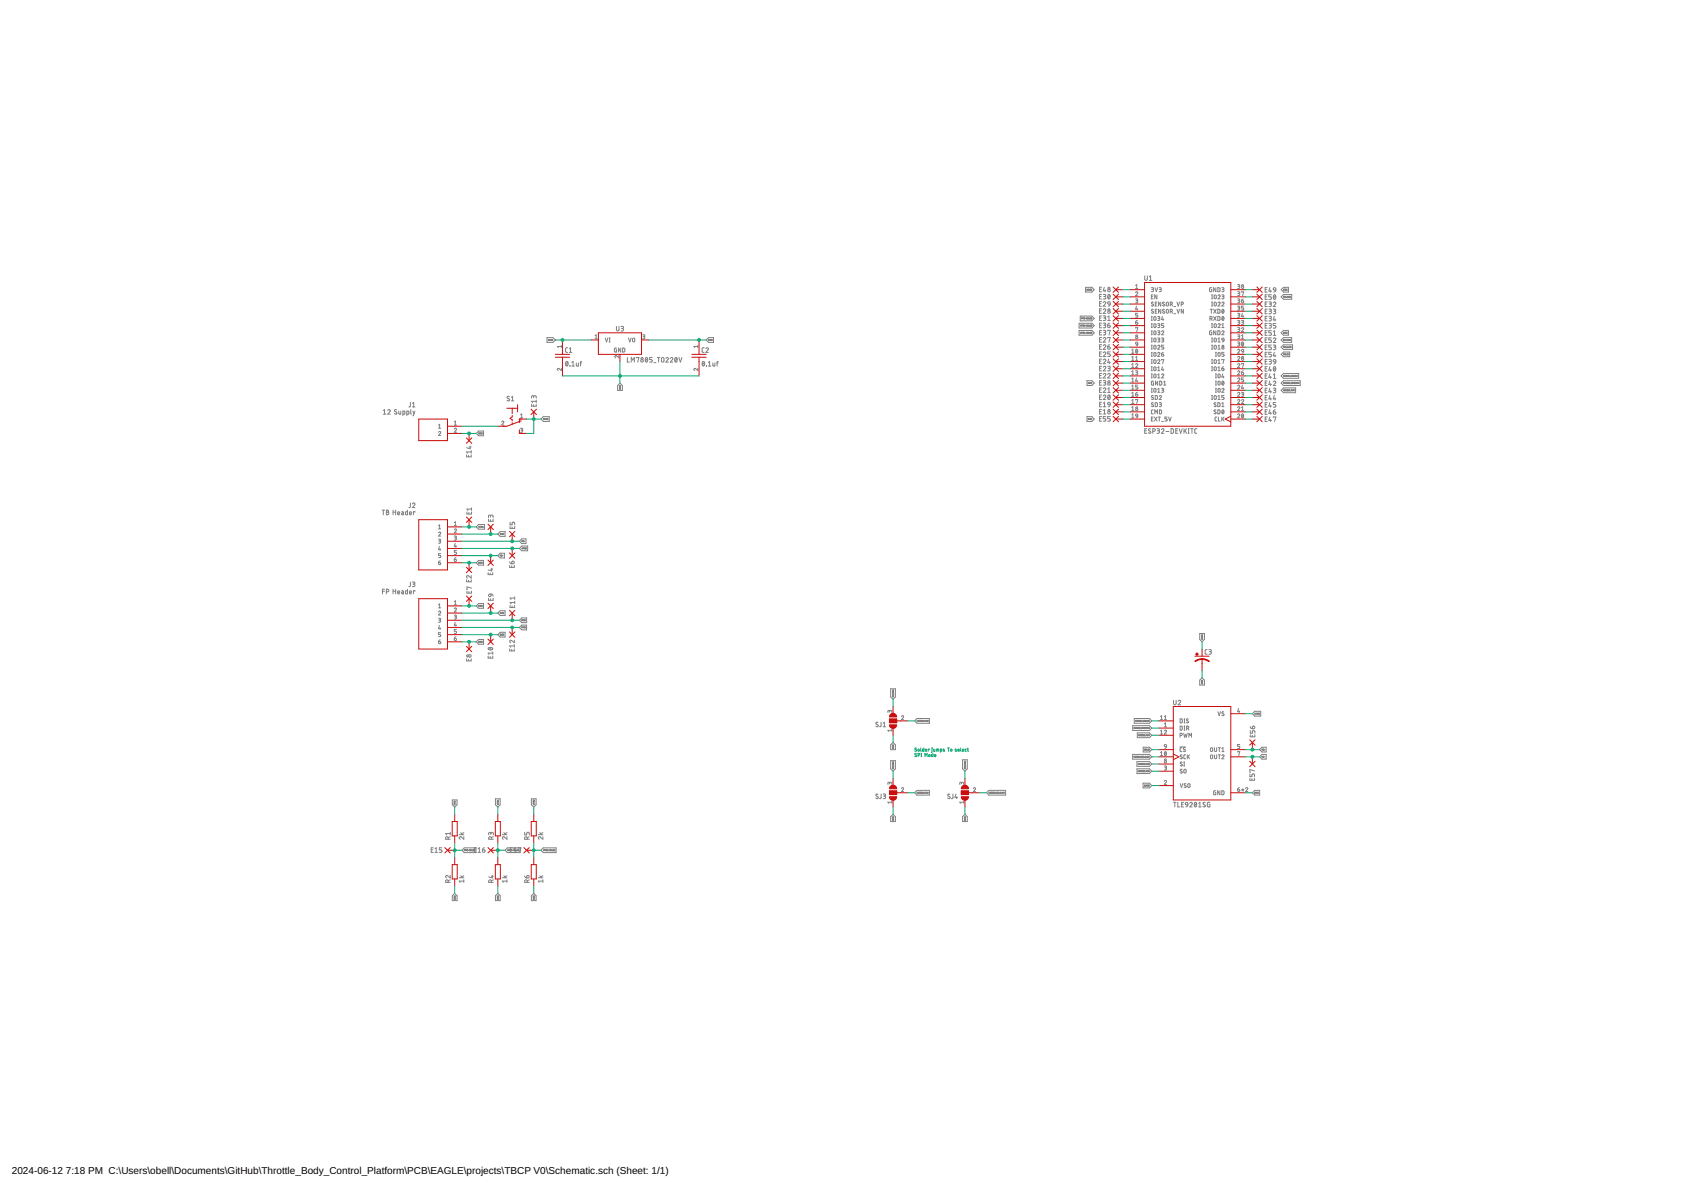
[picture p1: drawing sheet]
<svg xmlns="http://www.w3.org/2000/svg" width="594mm" height="420mm" viewBox="0 0 594 420" stroke-linecap="round" stroke-linejoin="round" font-family="sans-serif">
<defs><g id="words">
<g font-size="3.5">
<text x="4.2" y="415">2024-06-12</text>
<text x="23.3" y="415">7:18 PM C:\Users\obell\Documents\GitHub\Throttle_Body_Control_Platform\PCB\EAGLE\projects\TBCP V0\Schematic.sch (Sheet: 1/1)</text>
</g>
</g></defs>
<g fill="none" stroke="#808080" stroke-width=".35">
<path d="M404.6 97.5v1.1a.46 .46 0 0 0 .4 .5 .46 .46 0 0 0 .5-.5v-1.1M406.2 97.8l.4-.3v1.6M406.2 99.1h.9M193.3 119.3h2.1l.9 .8-.9 .9h-2.1zM194.5 120l.1 .3 .1-.3M194.8 120l.2 .3zM195.3 120v.3M195.3 120h.1M210.3 119.7h.8M210.3 118.6l.4-.3v1.4M213.9 119.4l.5 1.4 .4-1.4M215.3 119.4h.3"/>
<path d="M215.5 119.4v1.4M217.8 115.3v1.2a.46 .46 0 0 0 .5 .5 .46 .46 0 0 0 .5-.5v-1.2M219.5 115.3h.5a.36 .36 0 0 1 .4 .4 .36 .36 0 0 1-.4 .4h-.4M219.9 116.1a.46 .46 0 0 1 .5 .4 .46 .46 0 0 1-.5 .5h-.4M222.1 119.4l.5 1.4 .4-1.4M223.7 119.6h.5l.1 .9a.39 .39 0 0 1-.4 .3 .39 .39 0 0 1-.4-.3zM227.1 118.3l.8 .3-.2 .3-.4 .1M227.5 119a.38 .38 0 0 1 .4 .3 .38 .38 0 0 1-.4 .4h-.4M250.6 120h-.2l.2 .2M250.8 120l.1 .3 .1-.3M251.2 120l.1 .3zM251.7 120v.3"/>
<path d="M381.4 114.2h4.5l.8 .9-.8 .8h-4.5zM381.4 116.8h4.5l.8 .8-.8 .8h-4.5zM381.8 111.7h4.1l.8 .8-.8 .9h-4.1zM381.8 117.4l.1 .4 .1-.4M381.8 114.9l.1 .4 .1-.4M382.2 112.5l.2-.1-.2 .3M382.2 117.6l.2-.2-.2 .4M382.2 115.1l.2-.2-.2 .4M382.5 115h.2M382.5 117.6h.2M382.6 112.5l.1-.1-.1 .3M382.7 117.4l-.2 .4"/>
<path d="M382.7 114.9l-.2 .4M382.9 117.4l.2 .4zM382.9 114.9l.2 .3zM382.9 115h.1M382.9 117.6h.1M382.9 112.5h.2M383.1 112.3l-.2 .4M383.2 115l.2-.1-.2 .4h.2M383.2 117.8h.2M383.2 117.5l.1 .3M383.2 112.3l.2 .4zM383.2 112.5h.1"/>
<path d="M383.6 112.6h.3M383.6 117.6h.3M383.6 115.1h.3M383.6 101.5h2.3l.8 .9-.8 .8h-2.3zM384 115.2l.1 .1M384.1 102.2l.1 .1M384.1 102.3h.1M384.2 117.6v.1M384.2 102.3l-.1 .3M384.2 112.4l-.2 .3M384.2 117.5v.1M384.2 114.9v.3"/>
<path d="M384.2 117.7l-.2 .1M384.2 115.2l-.1 .1M384.4 102.5h.1M384.4 102.6h.1M384.4 102.5v.1M384.5 112.3v.4M384.5 117.4v.4M384.5 114.9v.4M384.6 102.2l.1 .1M384.6 102.3h.1M384.6 112.7l.1-.4 .2 .4M384.6 117.8l.1-.4 .2 .4"/>
<path d="M384.7 112.6h.2M384.7 115.2l.2 .1-.2-.4-.1 .4M384.7 117.7h.2M384.7 102.3l-.1 .3M384.9 102.2l.2 .4 .1-.4M385 117.4l.2 .4M385 112.3l.2 .4M385 114.9l.2 .4M385.3 102.2l.2 .4zM385.3 112.5h.2M385.3 115h.2M385.3 117.6h.2"/>
<path d="M385.5 117.4v.4M385.5 112.3v.4M385.5 114.9v.4M385.7 112.3l.1 .4zM385.7 117.4l.1 .4zM385.7 114.9l.1 .4zM385.9 102.2v.4M388.6 120h.5M388.6 109.8h.5M388.6 107.3h.5M388.6 104.8h.5M388.6 112.4h.5"/>
<path d="M388.6 102.2h.5M388.6 114.9h.5M388.6 117.5h.5M389.3 104h-.7v1.7h.7M389.3 109.1h-.7v1.6h.7M389.3 119.3h-.7v1.6h.7M389.3 111.7h-.7v1.6h.7M389.3 101.5h-.7v1.6h.7M389.3 106.6h-.7v1.6h.7M389.3 114.2h-.7v1.6h.7M389.3 116.7h-.7v1.7h.7M389.9 119.6a.45 .45 0 0 1 .6-.3 .45 .45 0 0 1 .2 .7l-.8 .9h.9"/>
<path d="M389.9 109.5a.45 .45 0 0 1 .6-.4 .45 .45 0 0 1 .2 .7l-.8 .9h.9M389.9 106.9a.45 .45 0 0 1 .6-.3 .45 .45 0 0 1 .2 .7l-.8 .9h.9M389.9 104h.5a.36 .36 0 0 1 .4 .4 .36 .36 0 0 1-.4 .4h-.3M389.9 111.7h.5a.36 .36 0 0 1 .4 .3 .36 .36 0 0 1-.4 .4h-.3M389.9 114.2h.5a.36 .36 0 0 1 .4 .4 .36 .36 0 0 1-.4 .3h-.3M389.9 116.7h.5a.36 .36 0 0 1 .4 .4 .36 .36 0 0 1-.4 .4h-.3M390.2 101.5l-.3 1.3h.9M390.4 104.8a.46 .46 0 0 1 .4 .4 .46 .46 0 0 1-.4 .5h-.5M390.4 112.4a.46 .46 0 0 1 .4 .4 .46 .46 0 0 1-.4 .5h-.5M390.4 114.9a.46 .46 0 0 1 .4 .5 .46 .46 0 0 1-.4 .4h-.5M390.4 117.5a.46 .46 0 0 1 .4 .4 .46 .46 0 0 1-.4 .5h-.5M390.5 102.4v.7"/>
<path d="M391.5 114.9h.5a.45 .45 0 0 1 .4 .5 .45 .45 0 0 1-.5 .4 .45 .45 0 0 1-.4-.4zM391.5 113.3h.9M391.5 116.9l.9-.2-.5 1.7M391.5 119.4l.9-.1-.5 1.6M391.5 112l.4-.3v1.6M391.6 106.7h.6l.2 .8-.8-.1zM391.7 104.1h.1a.76 .76 0 0 1 .6 .8 .76 .76 0 0 1-.7 .7l-.2-.8zM392.2 114.2l-.4 .1-.3 .6M392.3 104.4l-.8 .9M392.4 107.5l-.3 .6-.5 .1M401.3 103.4a.39 .39 0 0 1 .6-.3 .39 .39 0 0 1 .1 .6l-.7 .8h.8M401.3 105.6l.8 .3-.2 .3-.4 .1"/>
<path d="M401.3 113.9h.5a.39 .39 0 0 1 .3 .4 .39 .39 0 0 1-.4 .4 .39 .39 0 0 1-.4-.4zM401.3 100.9l.4-.3v1.4M401.3 102h.8M401.3 116l.8-.2-.4 1.4M401.6 108.2l-.3 1.1h.8M401.7 106.3a.39 .39 0 0 1 .4 .3 .39 .39 0 0 1-.4 .4h-.4M401.9 108.9v.7M402 113.2l-.4 .2-.3 .5M402.1 110.7h-.8v.6l.6 .1 .2 .2-.2 .5h-.6M406.9 101.7l.8 .2-.2 .4h-.4M406.9 104.8h.5M406.9 113.2h.3"/>
<path d="M406.9 111.8h.3M406.9 115.8h.3M406.9 114.4h.3M406.9 118.3h.3M406.9 116.9h.3M406.9 119.4h.3M407.1 111.8v1.4M407.1 114.4v1.4M407.1 116.9v1.4M407.1 119.4v1.4M407.3 102.3a.38 .38 0 0 1 .4 .4 .38 .38 0 0 1-.4 .4h-.4M407.5 104.2h-.6v1.4h.6"/>
<path d="M407.6 106.9l-.5-.1-.1 .3 .5 .5a.35 .35 0 0 1 .1 .5 .35 .35 0 0 1-.6 0l-.1-.2M407.6 109.4l-.5-.1-.1 .3 .5 .5a.35 .35 0 0 1 .1 .5 .35 .35 0 0 1-.6 0l-.1-.1M407.9 112h.5l.1 .8a.38 .38 0 0 1-.3 .4 .38 .38 0 0 1-.4-.4zM407.9 114.5h.5l.1 .9a.38 .38 0 0 1-.3 .4 .38 .38 0 0 1-.4-.4zM407.9 117h.5l.1 .9a.38 .38 0 0 1-.3 .4 .38 .38 0 0 1-.4-.4zM407.9 119.6h.5l.1 .9a.38 .38 0 0 1-.3 .3 .38 .38 0 0 1-.4-.3zM408.2 101.7l.5 1.4 .4-1.4M408.3 107.4h.4M408.3 109.9h.4M408.9 104.2v1.4l-.8-1.4v1.4M408.9 106.7h-.6v1.4h.6M408.9 109.3h-.6v1.4h.6"/>
<path d="M409.1 111.8l.8 .3-.2 .3-.4 .1M409.1 114.4l.8 .2-.2 .4h-.4M409.1 116.9l.8 .3-.2 .3h-.4M409.1 119.4l.8 .3-.2 .3-.4 .1M409.5 112.5a.38 .38 0 0 1 .4 .3 .38 .38 0 0 1-.4 .4h-.4M409.5 115a.38 .38 0 0 1 .4 .4 .38 .38 0 0 1-.4 .4h-.4M409.5 117.5a.38 .38 0 0 1 .4 .4 .38 .38 0 0 1-.4 .4h-.4M409.6 101.7l.8 .2-.2 .4h-.4M410 102.3a.38 .38 0 0 1 .4 .4 .38 .38 0 0 1-.4 .4h-.4M410.2 106.7v1.4l-.8-1.4v1.4M410.2 109.3v1.4l-.8-1.4v1.4M410.5 117.2a.38 .38 0 0 1 .6-.3 .38 .38 0 0 1 .1 .6l-.7 .8h.8"/>
<path d="M410.5 119.4l.8 .3-.2 .3-.4 .1M410.8 111.8l-.3 1.1h.8M411.1 112.6v.6M411.3 114.4h-.8v.6h.5a.39 .39 0 0 1 .3 .4 .39 .39 0 0 1-.3 .4h-.5M411.5 106.9a.35 .35 0 0 0-.5-.1 .35 .35 0 0 0 0 .5l.4 .3a.32 .32 0 0 1 .2 .4 .32 .32 0 0 1-.5 .1l-.3-.2M411.5 109.4a.35 .35 0 0 0-.5-.1 .35 .35 0 0 0 0 .6l.4 .2a.32 .32 0 0 1 .2 .4 .32 .32 0 0 1-.5 .2l-.3-.2M412.3 106.9h.5l.1 .9a.38 .38 0 0 1-.4 .3 .38 .38 0 0 1-.3-.3zM412.3 109.4h.5l.1 .9a.38 .38 0 0 1-.4 .4 .38 .38 0 0 1-.3-.4zM413.6 107.5h.4a.39 .39 0 0 0 .4-.4 .39 .39 0 0 0-.4-.4h-.4v1.4M413.6 110.1h.4a.39 .39 0 0 0 .4-.4 .39 .39 0 0 0-.4-.4h-.4v1.4M414 107.5l.4 .6M414 110.1l.4 .6"/>
<path d="M414.9 108.3h.6M414.9 110.8h.6M415.9 106.7l.5 1.4 .5-1.4M415.9 109.3l.5 1.4 .5-1.4M417.5 107.5h.4a.39 .39 0 0 0 .3-.4 .39 .39 0 0 0-.3-.4h-.4v1.4M418.2 109.3v1.4l-.8-1.4v1.4M427.6 112.6h.4a.39 .39 0 0 0 .4-.4 .39 .39 0 0 0-.4-.4h-.4v1.4M427.7 109.3h.8M428.1 112.6l.3 .6M428.1 109.3v1.4M428.2 105.6h.3M428.2 104.2h.3"/>
<path d="M428.2 108.1h.3M428.2 106.7h.3M428.2 115.8h.3M428.2 114.4h.3M428.2 119.4h.3M428.2 116.9l-.7 .2 .2 1.2h.5v-.8h-.2M428.2 101.7l-.7 .2 .2 1.1 .5 .1v-.8h-.2M428.3 104.2v1.4M428.3 106.7v1.4M428.3 114.4v1.4M428.3 119.4v1.4M428.9 111.8l.9 1.4"/>
<path d="M428.9 109.3l.9 1.4M429.2 119.6h.5l.2 .9a.39 .39 0 0 1-.4 .3 .39 .39 0 0 1-.4-.3zM429.2 114.5h.5l.2 .9a.39 .39 0 0 1-.4 .4 .39 .39 0 0 1-.4-.4zM429.2 106.9h.5l.2 .9a.39 .39 0 0 1-.4 .3 .39 .39 0 0 1-.4-.3zM429.2 104.3h.5l.2 .9a.39 .39 0 0 1-.4 .4 .39 .39 0 0 1-.4-.4zM429.7 101.7v1.4l-.8-1.4v1.4M429.7 116.9v1.4l-.8-1.4v1.4M429.8 111.8l-.9 1.4M429.8 109.3l-.9 1.4M430.4 116.9l.7 .3-.2 1.1h-.5zM430.4 111.8l.7 .3-.2 1.1h-.5zM430.4 109.3l.7 .2-.2 1.2h-.5z"/>
<path d="M430.4 101.7l.7 .2-.2 1.1-.5 .1zM430.4 114.7a.38 .38 0 0 1 .6-.3 .38 .38 0 0 1 .1 .6l-.7 .8h.8M430.4 107.1a.38 .38 0 0 1 .6-.3 .38 .38 0 0 1 .1 .6l-.7 .7h.8M430.4 104.5a.38 .38 0 0 1 .6-.3 .38 .38 0 0 1 .1 .6l-.7 .8h.8M430.4 119.8l.4-.4v1.4M431.8 117.2a.39 .39 0 0 1 .6-.3 .39 .39 0 0 1 .1 .6l-.7 .8h.8M431.8 107.1a.38 .38 0 0 1 .5-.3 .38 .38 0 0 1 .2 .6l-.7 .7h.8M431.8 104.2l.8 .3-.2 .3h-.4M431.8 101.7l.8 .2-.2 .4h-.4M431.8 115.8h.8M431.8 114.7l.4-.3v1.4M431.9 119.6h.6l.1 .6-.7-.1z"/>
<path d="M432 111.9l.1-.1a.66 .66 0 0 1 .5 .7 .66 .66 0 0 1-.6 .6l-.2-.6zM432 109.4l.1-.1a.66 .66 0 0 1 .5 .7 .66 .66 0 0 1-.6 .6l-.2-.6zM432.2 104.8a.38 .38 0 0 1 .4 .4 .38 .38 0 0 1-.4 .4h-.4M432.2 102.3a.38 .38 0 0 1 .4 .4 .38 .38 0 0 1-.4 .4h-.4M432.5 112.1l-.6 .8M432.5 109.6l-.6 .8M437.4 118.3l.7 .3-.1 .3-.5 .1M437.4 115.8l.7 .2-.1 .4h-.5M437.4 113.2l.7 .3-.1 .3-.5 .1M437.4 110.7l.7 .3-.1 .3h-.5M437.4 108.2l.7 .2-.1 .4h-.5M437.4 105.6l.7 .3-.1 .3-.5 .1"/>
<path d="M437.4 103.1l.7 .2-.1 .4h-.5M437.4 100.6l.7 .2-.1 .3-.5 .1M437.8 119a.38 .38 0 0 1 .3 .3 .38 .38 0 0 1-.3 .4h-.4M437.8 116.4a.38 .38 0 0 1 .3 .4 .38 .38 0 0 1-.3 .4h-.4M437.8 113.9a.38 .38 0 0 1 .3 .4 .38 .38 0 0 1-.3 .3h-.4M437.8 111.3a.38 .38 0 0 1 .3 .4 .38 .38 0 0 1-.3 .4h-.4M437.8 108.8a.39 .39 0 0 1 .4 .4 .39 .39 0 0 1-.4 .4h-.4M437.8 106.3a.39 .39 0 0 1 .4 .3 .39 .39 0 0 1-.4 .4h-.4M437.8 103.7a.39 .39 0 0 1 .4 .4 .39 .39 0 0 1-.4 .4h-.4M437.8 101.2a.39 .39 0 0 1 .4 .4 .39 .39 0 0 1-.4 .4h-.4M438.7 116.1a.38 .38 0 0 1 .6-.3 .38 .38 0 0 1 .1 .6l-.7 .8h.8M438.7 113.2l.8 .3-.1 .3-.5 .1"/>
<path d="M438.7 106.3h.5a.39 .39 0 0 1 .3 .4 .39 .39 0 0 1-.4 .3 .39 .39 0 0 1-.4-.4zM438.7 118.6l.4-.3v1.4M438.7 103.3l.8-.2-.4 1.4M438.7 119.7h.8M439.1 110.7l-.4 1.1h.8M439.1 113.9a.38 .38 0 0 1 .4 .4 .38 .38 0 0 1-.4 .3h-.4M439.3 111.5v.6M439.4 105.6l-.4 .1-.3 .6M439.5 108.2h-.8v.6h.6l.2 .3-.2 .4-.6 .1M447.1 102.3h.6M447.1 104.9h.6M447.1 112.5h.6"/>
<path d="M447.1 115h.6M447.1 107.4h.6M447.1 110h.6M447.1 117.6h.6M447.8 104.2h-.7v1.6h.7M447.8 106.7h-.7v1.6h.7M447.8 109.2h-.7v1.7h.7M447.8 114.3h-.7v1.7h.7M447.8 116.9h-.7v1.6h.7M447.8 111.8h-.7v1.6h.7M447.8 101.6h-.7v1.7h.7M447.8 119.4h-.7v1.6h.7"/>
<path d="M448.4 106.7h.6a.36 .36 0 0 1 .3 .4 .36 .36 0 0 1-.3 .3h-.4M448.4 109.2h.6a.36 .36 0 0 1 .3 .4 .36 .36 0 0 1-.3 .4h-.4M448.4 111.8h.6a.36 .36 0 0 1 .3 .3 .36 .36 0 0 1-.3 .4h-.4M448.4 114.3h.6a.36 .36 0 0 1 .3 .4 .36 .36 0 0 1-.3 .3h-.4M448.8 101.6l-.4 1.3h.9M448.9 107.4a.46 .46 0 0 1 .4 .5 .46 .46 0 0 1-.4 .4h-.5M448.9 110a.46 .46 0 0 1 .4 .4 .46 .46 0 0 1-.4 .5h-.5M448.9 112.5a.46 .46 0 0 1 .4 .5 .46 .46 0 0 1-.4 .4h-.5M448.9 115a.46 .46 0 0 1 .4 .5 .46 .46 0 0 1-.4 .5h-.5M449.1 102.5v.8M449.3 104.2h-.9v.7h.6a.46 .46 0 0 1 .3 .4 .46 .46 0 0 1-.3 .5h-.6M449.3 116.9h-.9v.7h.6a.46 .46 0 0 1 .3 .4 .46 .46 0 0 1-.3 .5h-.6"/>
<path d="M449.3 119.4h-.9v.7h.6a.46 .46 0 0 1 .3 .5 .46 .46 0 0 1-.3 .4h-.6M450 107.1a.44 .44 0 0 1 .6-.4 .44 .44 0 0 1 .1 .7l-.7 .9h.9M450 109.2h.5a.36 .36 0 0 1 .4 .4 .36 .36 0 0 1-.4 .4h-.3M450 119.8a.44 .44 0 0 1 .6-.4 .44 .44 0 0 1 .1 .7l-.7 .9h.9M450 117.2l.4-.3v1.6M450 118.5h.9M450.1 101.7h.6l.2 .8-.8-.1zM450.2 104.3l.1-.1a.76 .76 0 0 1 .6 .8 .76 .76 0 0 1-.7 .7l-.2-.7zM450.3 111.8l-.3 1.3h.9M450.4 110a.46 .46 0 0 1 .5 .4 .46 .46 0 0 1-.5 .5h-.4M450.6 112.7v.7M450.8 104.5l-.7 .9"/>
<path d="M450.9 114.3h-.9v.7h.5a.46 .46 0 0 1 .4 .5 .46 .46 0 0 1-.4 .5h-.5M450.9 102.5l-.3 .6-.4 .2M452.8 102.4l.8-.9h1.7v1.7h-1.7zM452.8 104.9l.8-.8h2.9v1.6h-2.9zM452.8 117.6l.8-.8h1.7v1.6h-1.7zM453.6 117.8h.1M453.7 102.2v.4zM453.8 117.5l-.2 .3M453.8 117.5l-.1 .3M453.8 104.8l-.2 .3M453.8 120l-.2 .3M453.8 117.5l-.2 .2"/>
<path d="M453.8 102.3l-.2 .2M454 117.4l.1 .4 .1-.4M454 102.2l.1 .4 .1-.4M454 104.9l.2-.2-.2 .4M454.3 120v.3M454.3 104.7v.4M454.3 117.4l.2 .4zM454.3 102.2l.2 .4zM454.5 105.1h.2M454.9 105.1v-.4l.1 .2 .1-.2v.4M454.9 117.4v.4M454.9 102.2v.4"/>
<path d="M455.3 104.8l.1 .3zM455.4 120v.3M455.7 120l-.2 .3M455.8 104.8l-.2 .3M455.9 120l.1 .3zM456.1 104.7v.4M193.7 120l.1 .3M193.7 120.3h.3M194.1 120h.2l-.2 .3h.2M195.3 120.3h.1M198.4 130.2v.7l-.8-.6a.38 .38 0 0 0-.6 .1 .38 .38 0 0 0 .3 .5M198.4 122.4h-1.4l.3 .4"/>
<path d="M198.4 122v.8M200.1 127.8l.1-.1a.76 .76 0 0 1 .6 .8 .76 .76 0 0 1-.7 .7l-.2-.7zM200.6 122.9h-.5l-.2 .4v1l.7 .2M200.7 128.1l-.7 .9M201.2 124.5h.9M201.2 123.3l.4-.4v1.6M201.4 129.3h.1M202.1 129.3h.9M202.1 128.1l.4-.4v1.6M203.7 128.3v.9l.2 .1h.5v-1M205 128.3h.5M205.5 127.7l-.3 .2v1.4"/>
<path d="M215.3 120.8h.3M217.9 123l-.7 .2 .1 1.2h.6v-.8h-.2M218.7 125.6v.8l-.8-.6a.39 .39 0 0 0-.6 .1 .39 .39 0 0 0 .3 .5M218.9 137.4l.3 .1M218.9 136.2h.4M218.9 136.9l.4 .2-.4 .1M218.9 136.6l.4 .2zM219 137.4h-.1M219 137.4l.2 .1M219 137.3l.2 .2M219.1 135.4l.8 .8v1.8h-1.6v-1.8zM219.4 123v1.4l-.8-1.4v1.4"/>
<path d="M220 123l.8 .2-.2 1.2h-.6zM221.7 126.3v1.7h.7M223.1 128v-1.7l.5 .9 .6-.9v1.7M224.9 126.5v-.2h.9l-.5 1.7M228.2 126.4h.1a.82 .82 0 0 1 .6 .7 .82 .82 0 0 1-.6 .8l-.3-.5zM228.8 126.7l-.7 .9M230.5 126.3h-.9v.8h.5a.45 .45 0 0 1 .4 .4 .45 .45 0 0 1-.4 .5h-.5M231.1 128.1h.7M232.3 126.3h.9M232.7 126.3v1.7M233.9 126.5h.6l.2 1a.46 .46 0 0 1-.5 .5 .46 .46 0 0 1-.5-.5zM235.3 126.7a.44 .44 0 0 1 .6-.3 .44 .44 0 0 1 .2 .7l-.8 .9h.9"/>
<path d="M236.9 126.7a.44 .44 0 0 1 .6-.3 .44 .44 0 0 1 .1 .7l-.7 .9h.9M238.7 126.4h.1a.81 .81 0 0 1 .6 .7 .81 .81 0 0 1-.6 .8l-.4-.8zM239.2 126.7l-.7 .9M239.9 126.3l.6 1.7 .5-1.7M246.6 130.2v.7l-.7-.6a.38 .38 0 0 0-.6 .1 .38 .38 0 0 0 .2 .5M246.6 122.4h-1.4l.3 .4M246.6 122v.8M248.3 127.8l.2-.1a.76 .76 0 0 1 .5 .8 .76 .76 0 0 1-.7 .7l-.2-.7zM248.9 122.9h-.6l-.2 .4 .1 1 .7 .2M248.9 128.1l-.7 .9M249.4 123.3a.44 .44 0 0 1 .7-.4 .44 .44 0 0 1 .1 .7l-.8 .9h.9M249.6 120.1l.8-.8h1.8v1.7h-1.8z"/>
<path d="M249.6 129.3h.1M250.3 129.3h.9M250.3 128.1l.5-.4v1.6M250.6 120.2l-.2 .1M250.6 120.2h.1M251.9 128.3v.9l.3 .1h.4v-1M253.2 128.3h.6M253.7 127.7l-.3 .3v1.3M253.7 127.7h.1M384.2 134.5h1.7l.8 .9-.8 .8h-1.7zM384.8 135.3l-.2 .2M384.9 135.2l.2 .4 .1-.4"/>
<path d="M385.3 135.2l.2 .3-.2 .1zM385.9 135.2v.4M388.6 125.1h.5M388.6 135.2h.5M388.6 137.8h.5M388.6 132.7h.5M388.6 130.2h.5M388.6 127.6h.5M388.6 122.5h.5M389.3 129.4h-.7v1.7h.7M389.3 137.1h-.7v1.6h.7M389.3 139.6h-.7v1.6h.7"/>
<path d="M389.3 132h-.7v1.6h.7M389.3 121.8h-.7v1.6h.7M389.3 124.4h-.7v1.6h.7M389.3 126.9h-.7v1.6h.7M389.3 134.5h-.7v1.6h.7M389.9 140a.45 .45 0 0 1 .6-.4 .45 .45 0 0 1 .2 .7l-.8 .9h.9M389.9 137.4a.45 .45 0 0 1 .6-.3 .45 .45 0 0 1 .2 .7l-.8 .9h.9M389.9 132.3a.45 .45 0 0 1 .6-.3 .45 .45 0 0 1 .2 .7l-.8 .9h.9M389.9 129.8a.45 .45 0 0 1 .6-.4 .45 .45 0 0 1 .2 .8l-.8 .9h.9M389.9 127.3a.45 .45 0 0 1 .6-.4 .45 .45 0 0 1 .2 .7l-.8 .9h.9M389.9 124.7a.45 .45 0 0 1 .6-.3 .45 .45 0 0 1 .2 .7l-.8 .9h.9M389.9 122.2a.45 .45 0 0 1 .6-.4 .45 .45 0 0 1 .2 .7l-.8 .9h.9"/>
<path d="M389.9 134.5h.5a.36 .36 0 0 1 .4 .4 .36 .36 0 0 1-.4 .3h-.3M390.4 135.2a.44 .44 0 0 1 .4 .5 .44 .44 0 0 1-.4 .4h-.5M391.5 132.3a.44 .44 0 0 1 .6-.3 .44 .44 0 0 1 .1 .7l-.7 .9h.9M391.5 129.4h.5a.36 .36 0 0 1 .4 .4 .36 .36 0 0 1-.4 .4h-.4M391.5 122.5h.5a.45 .45 0 0 1 .4 .5 .45 .45 0 0 1-.5 .4 .45 .45 0 0 1-.4-.4zM391.5 138.7h.9M391.5 137.4l.4-.3v1.6M391.7 139.7l.1-.1a.81 .81 0 0 1 .6 .8 .81 .81 0 0 1-.6 .8l-.3-.8zM391.8 126.9l-.3 1.2h.9M391.9 130.2a.46 .46 0 0 1 .5 .4 .46 .46 0 0 1-.5 .5h-.4M392.1 127.8v.7M392.2 121.8l-.4 .1-.3 .6"/>
<path d="M392.3 140l-.8 .8M392.4 124.4h-.9v.7h.5a.46 .46 0 0 1 .4 .4 .46 .46 0 0 1-.4 .5h-.5M400 123.7l.3-.3v1.4M400 126.3l.3-.4v1.4M400 128.8l.3-.3v1.4M400 131.3l.3-.3v1.4M400 133.9l.3-.3v1.4M400 136.4l.3-.3v1.4M400 139l.3-.4v1.4M400 124.8h.7M400 127.3h.7M400 129.9h.7"/>
<path d="M400 132.4h.7M400 135h.7M400 137.5h.7M401.3 121.3l.2 .3h.6M401.3 121.3a.39 .39 0 0 1 .4-.4 .39 .39 0 0 1 .4 .4v.3M401.3 128.8a.39 .39 0 0 1 .6-.3 .39 .39 0 0 1 .1 .6l-.7 .8h.8M401.3 131l.8 .3-.2 .3-.4 .1M401.3 139.3h.5a.39 .39 0 0 1 .3 .4 .39 .39 0 0 1-.4 .4 .39 .39 0 0 1-.4-.4zM401.3 126.3l.4-.4v1.4M401.3 121.3h.1M401.3 127.3h.8M401.5 123.5l.1-.1a.64 .64 0 0 1 .5 .7 .64 .64 0 0 1-.6 .6l-.2-.6z"/>
<path d="M401.6 133.6l-.3 1.1h.8M401.7 131.7a.38 .38 0 0 1 .4 .3 .38 .38 0 0 1-.4 .4h-.4M401.9 134.3v.7M402 138.6l-.4 .2-.3 .5M402 123.7l-.6 .8M402.1 121.6l-.3 .6-.3 .1M402.1 136.1h-.8v.6l.6 .1 .2 .2-.2 .5h-.6M406.9 127.1h.3M406.9 120.8h.3M406.9 123.4h.3M406.9 122h.3M406.9 125.9h.3"/>
<path d="M406.9 124.5h.3M406.9 128.5h.3M406.9 131h.3M406.9 129.6h.3M406.9 133.5h.3M406.9 132.1h.3M406.9 138.6h.3M406.9 137.2h.3M407.1 122v1.4M407.1 124.5v1.4M407.1 127.1v1.4M407.1 129.6v1.4"/>
<path d="M407.1 132.1v1.4M407.1 137.2v1.4M407.6 139.9l-.2-.1a.33 .33 0 0 0-.4 .1 .33 .33 0 0 0 .1 .5l.4 .2a.35 .35 0 0 1 .1 .5 .35 .35 0 0 1-.6 0l-.1-.1M407.7 134.7l-.8 .2 .2 1.2h.6v-.8h-.3M407.9 122.1h.5l.1 .9a.38 .38 0 0 1-.3 .4 .38 .38 0 0 1-.4-.4zM407.9 124.7l.6 .1v.7a.38 .38 0 0 1-.3 .4 .38 .38 0 0 1-.4-.4zM407.9 127.2l.6 .1v.8a.38 .38 0 0 1-.3 .4 .38 .38 0 0 1-.4-.4zM407.9 129.7h.5l.1 .9a.38 .38 0 0 1-.3 .4 .38 .38 0 0 1-.4-.4zM407.9 132.2h.5l.1 1a.38 .38 0 0 1-.3 .3 .38 .38 0 0 1-.4-.3zM407.9 137.3h.5l.1 .9a.38 .38 0 0 1-.3 .4 .38 .38 0 0 1-.4-.4zM408.3 139.8l.7 .2-.2 1.1-.5 .1zM409.1 122.3a.39 .39 0 0 1 .6-.3 .39 .39 0 0 1 .1 .6l-.7 .8h.8"/>
<path d="M409.1 124.8a.38 .38 0 0 1 .6-.3 .38 .38 0 0 1 .1 .6l-.7 .8h.8M409.1 127.4a.38 .38 0 0 1 .6-.3 .38 .38 0 0 1 .1 .6l-.7 .8h.8M409.1 131h.8M409.1 129.9l.4-.3v1.4M409.1 132.5l.4-.4v1.4M409.1 137.5l.4-.3v1.4M409.1 133.5h.8M409.1 134.7v1.4l-.7-1.4v1.4M409.1 138.6h.8M409.5 120.1a.38 .38 0 0 1 .4 .4 .38 .38 0 0 1-.4 .3h-.4M409.8 134.7l.8 .2-.2 1.2h-.6zM410.5 125.1h.5a.39 .39 0 0 1 .3 .5 .39 .39 0 0 1-.4 .3 .39 .39 0 0 1-.4-.4z"/>
<path d="M410.5 132.5a.38 .38 0 0 1 .5-.3 .38 .38 0 0 1 .2 .6l-.7 .7h.8M410.5 137.2l.8 .3-.2 .3h-.4M410.5 127.2l.8-.1-.4 1.4M410.8 129.6l-.3 1.1h.8M410.9 120.1a.38 .38 0 0 1 .4 .4 .38 .38 0 0 1-.4 .3h-.4M410.9 137.8a.39 .39 0 0 1 .4 .4 .39 .39 0 0 1-.4 .4h-.4M411.1 130.4v.6M411.1 124.5l-.5 .3-.1 .3M411.2 136.1h.8M411.2 135l.4-.3v1.4M411.3 122h-.8v.6h.5a.39 .39 0 0 1 .3 .4 .39 .39 0 0 1-.3 .4h-.5M428.2 127.1h.3"/>
<path d="M428.2 120.8h.3M428.2 123.4h.3M428.2 122h.3M428.2 128.5h.3M428.2 131h.3M428.2 129.6h.3M428.2 139.8h.3M428.3 122v1.4M428.3 127.1v1.4M428.3 129.6v1.4M428.3 139.8v1.4M429.2 139.9h.5l.2 .9a.39 .39 0 0 1-.4 .4 .39 .39 0 0 1-.4-.4z"/>
<path d="M429.2 129.7h.5l.2 .9a.39 .39 0 0 1-.4 .4 .39 .39 0 0 1-.4-.4zM429.2 127.2l.6 .1 .1 .8a.39 .39 0 0 1-.4 .4 .39 .39 0 0 1-.4-.4zM429.2 122.1h.5l.2 .9a.39 .39 0 0 1-.4 .4 .39 .39 0 0 1-.4-.4zM429.6 125.9h.3M429.6 124.5h.3M429.6 133.5h.3M429.6 132.1h.3M429.6 136.1h.3M429.6 134.7h.3M429.6 138.6h.3M429.6 137.2h.3M429.7 124.5v1.4"/>
<path d="M429.7 132.1v1.4M429.7 134.7v1.4M429.7 137.2v1.4M430.4 120.8h.8M430.4 123.4h.8M430.4 128.5h.8M430.4 131h.8M430.4 122.3l.4-.3v1.4M430.4 127.4l.4-.3v1.4M430.4 129.9l.4-.3v1.4M430.6 137.3h.5l.1 .9a.38 .38 0 0 1-.4 .4 .38 .38 0 0 1-.4-.4zM430.6 134.8h.5l.1 .9a.38 .38 0 0 1-.4 .4 .38 .38 0 0 1-.4-.4z"/>
<path d="M430.6 132.2h.5l.1 1a.38 .38 0 0 1-.4 .3 .38 .38 0 0 1-.4-.3zM430.6 124.7l.6 .1v.7a.38 .38 0 0 1-.4 .4 .38 .38 0 0 1-.4-.4zM431.8 137.5a.38 .38 0 0 1 .5-.3 .38 .38 0 0 1 .2 .6l-.7 .8h.8M431.8 130.2h.5a.39 .39 0 0 1 .3 .4 .39 .39 0 0 1-.4 .4 .39 .39 0 0 1-.4-.4zM431.8 127.2l.8-.1-.4 1.4M432 134.8l.1-.1a.66 .66 0 0 1 .5 .7 .66 .66 0 0 1-.6 .6l-.2-.6zM432.1 132.1l-.3 1.1h.8M432.4 132.9v.6M432.4 129.6l-.6 .6M432.5 135l-.6 .8M432.6 139.8h-.8v.6h.6l.2 .3-.2 .4-.6 .1M432.6 124.5h-.8v.6l.6 .1 .2 .3-.2 .4h-.6"/>
<path d="M432.6 120.2l-.3 .5-.3 .1M437.4 139a.38 .38 0 0 1 .5-.3 .38 .38 0 0 1 .1 .6l-.6 .7h.7M437.4 136.4a.38 .38 0 0 1 .5-.3 .38 .38 0 0 1 .1 .6l-.6 .8h.7M437.4 133.9a.38 .38 0 0 1 .5-.3 .38 .38 0 0 1 .1 .6l-.6 .8h.7M437.4 131.3a.38 .38 0 0 1 .5-.2 .38 .38 0 0 1 .1 .6l-.6 .7h.7M437.4 128.8a.38 .38 0 0 1 .5-.3 .38 .38 0 0 1 .1 .6l-.6 .8h.7M437.4 126.3a.38 .38 0 0 1 .5-.3 .38 .38 0 0 1 .1 .6l-.6 .7h.7M437.4 123.7a.38 .38 0 0 1 .5-.3 .38 .38 0 0 1 .1 .6l-.6 .8h.7M437.4 120.9l.7 .2-.1 .4h-.5M437.8 121.5a.38 .38 0 0 1 .3 .4 .38 .38 0 0 1-.3 .4h-.4M438.7 138.6l.8 .3-.1 .3-.5 .1M438.7 131.7h.5a.39 .39 0 0 1 .3 .4 .39 .39 0 0 1-.4 .3 .39 .39 0 0 1-.4-.4z"/>
<path d="M438.7 128.7l.8-.2-.4 1.4M438.9 123.5h.5l.1 .7-.7-.1zM438.9 121l.1-.1a.64 .64 0 0 1 .5 .7 .64 .64 0 0 1-.6 .6l-.2-.6zM439.1 136.1l-.4 1.1h.8M439.1 139.3a.38 .38 0 0 1 .4 .4 .38 .38 0 0 1-.4 .3h-.4M439.3 136.9v.6M439.4 131l-.4 .1-.3 .6M439.4 121.2l-.6 .8M439.5 133.6h-.8v.6h.6l.2 .3-.2 .4-.6 .1M439.5 124.2l-.2 .5-.4 .1M447.1 127.7h.6M447.1 122.7h.6"/>
<path d="M447.1 130.3h.6M447.1 132.8h.6M447.1 135.4h.6M447.1 137.9h.6M447.1 120.1h.6M447.1 125.2h.6M447.8 127h-.7v1.7h.7M447.8 124.5h-.7v1.6h.7M447.8 134.6h-.7v1.6h.7M447.8 137.2h-.7v1.6h.7M447.8 121.9h-.7v1.7h.7M447.8 129.6h-.7v1.6h.7"/>
<path d="M447.8 132.1h-.7v1.6h.7M447.8 139.7h-.7v1.6h.7M448.4 127h.6a.36 .36 0 0 1 .3 .4 .36 .36 0 0 1-.3 .3h-.4M448.8 129.6l-.4 1.2h.9M448.8 132.1l-.4 1.2h.9M448.8 134.6l-.4 1.3h.9M448.8 137.2l-.4 1.2h.9M448.8 139.7l-.4 1.3h.9M448.9 127.7a.46 .46 0 0 1 .4 .5 .46 .46 0 0 1-.4 .5h-.5M449.1 130.5v.7M449.1 133v.7M449.1 135.5v.7"/>
<path d="M449.1 138.1v.7M449.3 121.9h-.9v.8h.6a.46 .46 0 0 1 .3 .4 .46 .46 0 0 1-.3 .5h-.6M449.3 124.5h-.9v.7h.6a.46 .46 0 0 1 .3 .5 .46 .46 0 0 1-.3 .4h-.6M450 135a.44 .44 0 0 1 .6-.4 .44 .44 0 0 1 .1 .8l-.7 .8h.9M450 137.2h.5a.36 .36 0 0 1 .4 .3 .36 .36 0 0 1-.4 .4h-.3M450 121.9h.5a.36 .36 0 0 1 .4 .4 .36 .36 0 0 1-.4 .4h-.3M450 133.7h.9M450 132.5l.4-.4v1.6M450.1 127.1h.6l.2 .8-.8-.1zM450.2 129.7l.1-.1a.81 .81 0 0 1 .6 .8 .81 .81 0 0 1-.6 .7l-.3-.7zM450.3 139.7l-.3 1.3h.9M450.3 124.5l-.3 1.2h.9"/>
<path d="M450.4 137.9a.44 .44 0 0 1 .5 .4 .44 .44 0 0 1-.5 .5h-.4M450.4 122.7a.46 .46 0 0 1 .5 .4 .46 .46 0 0 1-.5 .5h-.4M450.6 125.4v.7M450.8 129.9l-.7 .9M450.9 127.9l-.3 .6-.4 .2M452.8 125.2l.8-.8h2.2v1.7h-2.2zM452.8 122.7l.8-.8h3.2v1.6h-3.2zM452.8 120.1l.8-.8h2.9v1.7h-2.9zM452.8 135.4l.8-.9h5.9v1.7h-5.9zM453.6 137.1h4.3v1.7h-4.3l-.8-.9zM453.6 132h5.4v1.7h-5.4l-.8-.9zM453.6 132.8h.2"/>
<path d="M453.6 135.4h.2M453.6 137.9h.2M453.6 132.7v.3M453.6 135.2v.4M453.6 137.7v.4M453.8 122.5l-.2 .3M453.8 125.1l-.2 .3M453.8 132.7v.3M453.8 135.2v.4M453.8 137.7v.4M454 122.7l.2-.2-.2 .4M454 125.2l.2-.1-.2 .3"/>
<path d="M454 120.2l.2-.2-.2 .3M454 132.7l.2 .3zM454 135.2l.2 .4zM454 137.7l.2 .4zM454 132.8h.1M454 135.4h.1M454 137.9h.1M454.3 122.5v.4M454.3 125v.4M454.4 137.9h.1M454.4 132.9h.1M454.4 135.4h.1"/>
<path d="M454.5 132.9l-.1-.2v.3M454.5 135.4l-.1-.2v.4M454.5 137.9l-.1-.2v.4M454.5 132.9l.1 .1M454.5 135.4l.1 .2M454.5 137.9l.1 .2M454.5 122.9h.2M454.5 120.4h.2M454.5 125.5h.2M454.7 132.7l.2 .3zM454.8 137.7v.4M454.8 135.2v.4"/>
<path d="M454.9 120.3v-.3l.1 .2 .1-.2v.3M455 135.2l.2 .3-.2 .1zM455 137.7l.2 .4h-.2zM455 122.5v.4M455 125v.4M455.1 132.7v.3M455.2 122.5l.1 .4M455.3 125.1l-.2 .3M455.5 122.5l.1 .4zM455.5 132.8h.1M455.5 135.4h.1M455.5 137.9h.1"/>
<path d="M455.6 132.7l-.2 .3 .2-.2M455.6 135.2l-.2 .3 .2-.1M455.6 137.7l-.2 .4 .2-.2M455.7 132.8h.2M455.7 135.4h.2M455.7 137.9h.2M455.9 137.7v.4M455.9 135.2v.4M455.9 132.7v.3M456 122.5v.4M456 133.1h.2M456 135.6h.2"/>
<path d="M456 138.2h.2M456.1 122.5v.4M456.2 122.6l.2 .3M456.4 132.7l.1 .3zM456.4 135.2l.1 .4zM456.4 137.9l.1-.1-.1 .3M456.4 122.5l-.3 .2M456.7 137.7l.1 .4 .2-.4M456.7 135.2v.4M456.7 132.7v.3M457 135.4l.1-.2-.1 .4M457.1 135.4l.1 .2"/>
<path d="M457.1 132.7l-.2 .3M457.2 138.1v-.4l.1 .2 .1-.2v.4M457.3 133l.1-.3 .1 .3M457.3 132.9h.2M457.3 135.4h.2M457.5 135.2v.4M457.7 132.7l.1 .3zM457.7 132.8h.1M457.8 135.2v.4M457.9 135.2h.2M458 132.7l.2 .3M458 135.2v.4"/>
<path d="M458.3 132.8h.2M458.3 135.2v.4M458.5 135.2l.1 .4zM458.5 132.7v.3M459.1 135.2v.4l-.2-.4v.4M135.5 145.1l.4-.4v1.6M135.5 146.3h.9M137 145.1a.44 .44 0 0 1 .7-.4 .44 .44 0 0 1 .1 .8l-.8 .8h.9M140.2 144.9a.41 .41 0 0 0-.6-.1 .41 .41 0 0 0 0 .6l.5 .3a.44 .44 0 0 1-.1 .7 .44 .44 0 0 1-.6-.3M140.9 145.3v.9l.3 .1h.4v-1M142.4 146.3l.7-.1-.1-.9h-.6v1.6M143.8 146.3l.7-.1-.1-.9h-.6v1.6"/>
<path d="M145 142.2v1.4l-.5 .2M145.2 144.7v1.4l.2 .2M145.8 143.8h.8M145.8 142.6l.4-.4v1.6M145.9 145.3l.4 1M146.6 145.3l-.7 1.6M155 152.8a.38 .38 0 0 1 .5-.3 .38 .38 0 0 1 .1 .6l-.6 .8h.7M155 150.2l.4-.3v1.4M155 151.3h.7M160.5 151.7a.38 .38 0 0 1 .6-.4 .38 .38 0 0 1 .1 .7l-.7 .7h.8M160.5 149.1l.4-.3v1.4M160.5 150.2h.8"/>
<path d="M165.8 157.9h.7M166.2 157.7v.9l-1.3-.4M166.5 159.2v.9M166.5 159.7h-1.6l.3 .4M169.1 152.3h1.8v1.7h-1.8l-.8-.8zM169.3 153l-.1 .3M169.4 153.1l-.2 .2M169.5 153l.1 .4 .2-.4M169.9 153l.1 .4zM170.5 153v.4M177.3 149.1a.38 .38 0 0 1 .5-.3 .38 .38 0 0 1 .1 .6l-.6 .8h.8M180 140.2l-.5-.1-.3 .3 .7 .6a.38 .38 0 0 1 .1 .5 .38 .38 0 0 1-.5 .1l-.3-.2"/>
<path d="M180.7 140.4l.4-.4v1.6M180.7 141.6h.9M184 151.3l.7 .2-.3 .5M184 147.7h.7M184 146.6l.4-.3v1.4M184.1 152h.3M184.4 152a.39 .39 0 0 1 .3 .3 .39 .39 0 0 1-.3 .4h-.4M187.9 142.8v.8h1.6v-.8M188.6 140.3a.46 .46 0 0 1 .5-.5 .46 .46 0 0 1 .4 .5v.4M188.6 140.5v-.3a.36 .36 0 0 0-.4-.4 .36 .36 0 0 0-.3 .4v.5M188.6 143v.6M189.5 141.4v.9"/>
<path d="M189.5 141.8h-1.6l.3 .5M192 147.2h2.1v1.7h-2.1l-.8-.8zM192 148l.1 .3M192 148.3h.2M192.4 148l.2-.1-.2 .4h.2M192.7 147.9l.1 .4 .2-.4M193.1 147.9l.2 .4zM193.7 147.9v.4M384.2 147.2h1.7l.8 .9-.8 .8h-1.7zM384.8 148.2l-.2 .1M384.8 147.9h-.2l.2 .2M384.8 148.1v.1"/>
<path d="M384.9 147.9l.2 .4 .1-.4M385.3 147.9l.2 .4zM385.9 147.9v.4M388.6 145.4h.5M388.6 142.9h.5M388.6 140.3h.5M388.6 147.9h.5M389.3 144.7h-.7v1.6h.7M389.3 147.2h-.7v1.6h.7M389.3 142.1h-.7v1.6h.7M389.9 146.3h.9M389.9 145l.5-.3v1.6"/>
<path d="M389.9 142.5l.5-.4v1.6M389.9 143.7h.9M390.8 147.2h-.9v.7h.5a.45 .45 0 0 1 .4 .5 .45 .45 0 0 1-.4 .4h-.5M391.6 142.3h.6l.2 .7-.8-.1zM392.4 143l-.3 .6-.5 .1M392.4 147.2h-.9v.7h.5a.45 .45 0 0 1 .4 .5 .45 .45 0 0 1-.4 .4h-.5M400 141.5l.3-.3v1.4M400 144l.3-.3v1.4M400 146.6l.3-.3v1.4M400 140h.7M400 142.6h.7M400 145.1h.7"/>
<path d="M400 147.7h.7M401.3 141.4l.8-.2-.4 1.4M401.4 146.4h.6l.1 .6h-.7zM402.1 147l-.3 .6-.3 .1M404.6 152.2h.5M405.3 151.5h-.7v1.6h.7M406.6 151.6l-.5-.1-.3 .3 .9 .8a.47 .47 0 0 1-.3 .5 .47 .47 0 0 1-.6-.2M406.9 148h.5M407.4 152.4h.4a.46 .46 0 0 0 .5-.5 .46 .46 0 0 0-.5-.4h-.4v1.6M407.5 144.8l-.6 .4v.8l.6 .2M407.5 147.4h-.6v1.4h.6M407.6 142.4l-.5-.1-.1 .3 .5 .5a.38 .38 0 0 1 0 .6 .38 .38 0 0 1-.6-.2"/>
<path d="M408 147.4l.9 1.4M408.1 146.2v-1.4l.5 .8 .4-.8v1.4M408.3 142.3l.7 .2-.2 1.2h-.5zM408.9 151.5h.5a.36 .36 0 0 1 .4 .3 .36 .36 0 0 1-.4 .4h-.3M408.9 147.4l-.9 1.4M409.3 147.4h.8M409.3 152.2a.46 .46 0 0 1 .5 .5 .46 .46 0 0 1-.5 .4h-.4M409.7 140.1a.38 .38 0 0 1 .5-.3 .38 .38 0 0 1 .1 .6l-.6 .8h.8M409.7 142.3l.8 .2-.2 .4h-.4M409.7 147.4v1.4M409.7 144.8l.8 .3-.2 1.1h-.6zM410.1 142.9a.39 .39 0 0 1 .4 .4 .39 .39 0 0 1-.4 .4h-.4"/>
<path d="M410.4 151.8a.45 .45 0 0 1 .7-.3 .45 .45 0 0 1 .1 .7l-.8 .9h1M410.5 148.9h.7M412 152.5h1.1M412.5 147.4h-.8v.6h.6l.2 .3-.2 .5h-.6M413 147.4l.4 1.4 .5-1.4M413.9 151.5l.8 .3v1l-.2 .3h-.6zM415.5 152.2h.6M416.2 151.5h-.7v1.6h.7M416.7 151.5l.6 1.6 .5-1.6M418.4 151.5v1.6M418.8 152.1l.6 1M419.4 151.5l-1 1"/>
<path d="M419.9 153.1h.4M419.9 151.5h.4M420.1 151.5v1.6M420.8 151.5h.9M421.2 151.5v1.6M423 151.5h-.5l-.3 .3 .1 1.1 .7 .2M428.2 141.2h.3M429.7 144.9h-.4l-.2 .3 .5 .4a.38 .38 0 0 1 0 .7 .38 .38 0 0 1-.6-.3M429.7 142.4l-.4-.1-.2 .3 .5 .5a.38 .38 0 0 1 0 .6 .38 .38 0 0 1-.6-.2M430 147.4l-.6 .3v.9l.6 .2M430.4 144.8l.7 .3-.2 1.1h-.5zM430.4 142.3l.7 .2-.2 1.2h-.5z"/>
<path d="M430.4 141.2h.8M430.4 140.1l.4-.3v1.4M430.6 147.4v1.4h.6M431.8 143.7h.8M431.8 147.4v1.4M431.8 142.6l.4-.3v1.4M432 144.9h.1a.66 .66 0 0 1 .5 .6 .66 .66 0 0 1-.6 .7l-.2-.7zM432.1 147.9l.5 .9M432.5 145.2l-.6 .7M432.6 147.4l-.8 .8M437.4 146.6a.38 .38 0 0 1 .5-.3 .38 .38 0 0 1 .1 .6l-.6 .8h.7M437.4 144a.38 .38 0 0 1 .5-.3 .38 .38 0 0 1 .1 .7l-.6 .7h.7"/>
<path d="M437.4 141.5a.38 .38 0 0 1 .5-.3 .38 .38 0 0 1 .1 .6l-.6 .8h.7M438.7 141.5a.39 .39 0 0 1 .6-.3 .39 .39 0 0 1 .1 .6l-.7 .8h.8M438.7 145.1h.8M438.7 144l.4-.3v1.4M439 146.3a.66 .66 0 0 1 .5 .7 .66 .66 0 0 1-.6 .6l-.2-.6zM439.4 146.6l-.6 .7M447.1 143h.6M447.1 140.4h.6M447.1 145.5h.6M447.1 148.1h.6M447.8 144.8h-.7v1.6h.7M447.8 147.3h-.7v1.6h.7"/>
<path d="M447.8 142.3h-.7v1.6h.7M448.8 142.3l-.4 1.2h.9M448.8 144.8l-.4 1.2h.9M448.8 147.3l-.4 1.3h.9M449.1 140.6v.7M449.1 143.2v.7M449.1 145.7v.7M449.1 148.2v.7M450 145.5h.5a.45 .45 0 0 1 .4 .5 .45 .45 0 0 1-.5 .4 .45 .45 0 0 1-.4-.4zM450 147.5l.9-.2-.5 1.6M450.6 140.6v.7M450.7 144.8l-.4 .1-.3 .6"/>
<path d="M450.9 142.3h-.9v.7h.5a.45 .45 0 0 1 .4 .4 .45 .45 0 0 1-.4 .5h-.5M145 177.7v1.5l-.5 .2M145.8 178.1a.44 .44 0 0 1 .6-.3 .44 .44 0 0 1 .1 .7l-.7 .9h.8M164.9 160.7v.7h1.6v-.7M165.6 160.9v.5M166.6 179.5v.9M166.6 179.9h-1.6l.4 .5M135 180.3h.9M135.5 180.3v1.6M136.5 180.3h.5a.36 .36 0 0 1 .4 .3 .36 .36 0 0 1-.4 .4 .46 .46 0 0 1 .5 .5 .46 .46 0 0 1-.5 .4h-.5zM136.5 181h.5M138.9 181h.9"/>
<path d="M138.9 180.3v1.6M139.8 180.3v1.6M140.5 181.4h.7a.38 .38 0 0 0-.2-.6 .38 .38 0 0 0-.5 .4l.1 .6 .6 .1M142 180.8l.6 .3v.8h-.6l-.1-.5 .7-.1M144 180.3v1.6h-.6l-.1-.9 .7-.2M144.7 181.4h.7a.38 .38 0 0 0-.2-.6 .38 .38 0 0 0-.5 .4l.1 .6 .6 .1M146.6 181l-.5-.2v1.1M155 188.3a.38 .38 0 0 1 .5-.3 .38 .38 0 0 1 .1 .6l-.6 .8h.7M155 190.6l.7 .2-.1 .3-.5 .1M155 198.8h.4a.39 .39 0 0 1 .4 .4 .39 .39 0 0 1-.5 .4 .39 .39 0 0 1-.3-.4zM155 185.8l.4-.3v1.4M155 186.9h.7"/>
<path d="M155.3 193.1l-.3 1.1h.7M155.4 191.2a.39 .39 0 0 1 .3 .4 .39 .39 0 0 1-.3 .4h-.4M155.5 193.9v.6M155.6 198.2l-.6 .6M155.7 195.6h-.7v.7h.6l.1 .3v.3l-.7 .1M160.5 187.2a.38 .38 0 0 1 .6-.3 .38 .38 0 0 1 .1 .6l-.7 .8h.8M160.5 189.4l.8 .3-.2 .3-.4 .1M160.5 197.7h.5a.39 .39 0 0 1 .3 .4 .39 .39 0 0 1-.4 .3 .39 .39 0 0 1-.4-.3zM160.5 184.7l.4-.3v1.4M160.5 185.8h.8M160.9 192l-.4 1.1h.8M160.9 190.1a.39 .39 0 0 1 .4 .3 .39 .39 0 0 1-.4 .4h-.4"/>
<path d="M161.1 192.7v.7M161.2 197.1l-.4 .1-.3 .5M161.3 194.5h-.8v.6l.6 .1 .2 .3-.2 .4h-.6M165 180.9v.8h1.6v-.8M165.7 181.1v.6M168.3 198.9l.8-.9h1.8v1.7h-1.8zM169.1 185.3h2.1v1.7h-2.1l-.8-.8zM169.2 186l.1 .4 .1-.4M169.2 198.7l.1 .4zM169.4 198.8l-.2 .2M169.5 198.7l.1 .4 .2-.4M169.6 186.2l.2-.1-.2-.1v.4"/>
<path d="M169.9 198.7l.2 .4zM169.9 186.2h.2M170.1 186l-.2 .4M170.2 186l.2 .4zM170.2 186.2h.1M170.5 198.7v.4M170.6 186.4h.2M170.6 186.1l.1 .3M172.6 183.5v.7h1.7v-.7M173.4 182.4a.46 .46 0 0 1 .4-.4 .46 .46 0 0 1 .5 .4v.5M173.4 182.7v-.3a.36 .36 0 0 0-.4-.4 .36 .36 0 0 0-.4 .4v.5M173.4 183.6v.6"/>
<path d="M176.8 187.9h1.7v1.6h-1.7l-.9-.8zM176.8 195.5h1.5v1.7h-1.5l-.9-.9zM176.8 196.5v-.3l.1 .2 .1-.2v.3M177 188.8l-.2 .1M177 188.5h-.2l.2 .3M177 188.8h.1M177.1 188.5l.1 .4 .2-.4M177.2 196.2l.1 .3zM177.4 196.2l-.2 .2M177.5 188.5l.1 .4zM177.6 196.4h.2M178.1 188.5v.4"/>
<path d="M180.1 198.5l.2 .4 .5 .3M180.1 199.8v.7h1.7v-.7M180.3 184.5v.9h.7v-.5a.46 .46 0 0 1 .4-.4 .46 .46 0 0 1 .5 .4v.5M180.3 186v.7h1.6v-.7M180.8 200v.5M181 198.4a.47 .47 0 0 1 .7 .2 .47 .47 0 0 1-.4 .6h-.5zM181 186.2v.5M184.4 193h2.1v1.6h-2.1l-.8-.8zM184.4 190.4h1.5v1.7h-1.5l-.8-.8zM184.4 191.5v-.4l.1 .2 .2-.2v.4M184.4 193.6l.1 .4 .2-.4M184.8 193.8l.2-.2-.2 .4"/>
<path d="M184.8 191.1l.1 .4zM185 191.2l-.2 .2M185.2 193.8h.1M185.2 191.3h.2M185.3 191.2v.2M185.3 193.6l-.1 .4M185.5 193.6l.2 .4zM185.5 193.8h.1M185.8 193.7h.2l-.2 .3h.3M135.2 208.9h.7M135.9 208.2h-.7v1.6M136.5 209.1h.5a.46 .46 0 0 0 .5-.4 .46 .46 0 0 0-.5-.5h-.5v1.6"/>
<path d="M138.9 208.2v1.6M138.9 208.9h.9M139.8 208.2v1.6M140.5 209.3h.7a.38 .38 0 0 0-.2-.5 .38 .38 0 0 0-.5 .3l.1 .7h.6M142 208.8l.6 .2v.8h-.6l-.1-.5 .7-.1M144 208.2v1.6h-.6l-.1-.9 .7-.1M144.7 209.3h.7a.38 .38 0 0 0-.2-.5 .38 .38 0 0 0-.5 .3l.1 .7h.6M145 205.7v1.4l-.5 .2M145.8 205.7h.5a.36 .36 0 0 1 .3 .3 .36 .36 0 0 1-.3 .4h-.4M146.2 206.4a.46 .46 0 0 1 .4 .5 .46 .46 0 0 1-.4 .4h-.4M146.6 208.9l-.5-.1v1M155 216.3a.38 .38 0 0 1 .5-.3 .38 .38 0 0 1 .1 .6l-.6 .7h.7"/>
<path d="M155 218.5l.7 .2-.1 .4h-.5M155 213.7l.4-.3v1.4M155 214.8h.7M155.4 219.1a.38 .38 0 0 1 .3 .4 .38 .38 0 0 1-.3 .4h-.4M160.5 215.1a.38 .38 0 0 1 .6-.3 .38 .38 0 0 1 .1 .7l-.7 .7h.8M160.5 217.4l.8 .2-.2 .4h-.4M160.5 212.6l.4-.3v1.4M160.5 213.7h.8M160.9 219.9l-.4 1.1h.8M160.9 218a.39 .39 0 0 1 .4 .4 .39 .39 0 0 1-.4 .4h-.4M164.9 204.9v.7h1.6v-.7M165 208.9v.7h1.6v-.7"/>
<path d="M165.6 205v.6M165.7 209v.6M166.5 203.4v.9l-.9-.8a.45 .45 0 0 0-.7 .2 .45 .45 0 0 0 .3 .6M166.6 207.8l-1.6-.4v.9h.2M168.3 214.1l.8-.8h1.8v1.6h-1.8zM169.4 214.2l-.2 .1M169.4 213.9h-.2l.2 .3M169.4 214.2h.1M169.5 213.9l.1 .4 .2-.4M169.9 213.9l.2 .4zM170.5 213.9v.4M172.5 202.3v.8h1.6v-.8"/>
<path d="M172.6 211.4v.7h1.7v-.7M172.8 210.1l.7-.2v.6a.46 .46 0 0 1-.6 .3 .46 .46 0 0 1-.1-.7zM173.2 202.5v.6M173.4 211.6v.5M173.4 201.1h.7M173.5 209.9l.6 .3 .2 .5M173.8 200.9v.9l-1.3-.4M175.9 216.6l.9-.8h1.7v1.7h-1.7zM177 216.7l-.2 .1M177 216.5h-.2l.2 .2M177 216.7h.1M177.1 216.5l.1 .3 .2-.3"/>
<path d="M177.5 216.5l.2 .3zM178.1 216.5v.3M180.3 214v.7h1.6v-.7M181 214.1v.6M181.9 210.9v.9M181.9 212.5v.9M181.9 212.9h-1.6l.3 .5M181.9 211.3h-1.6l.3 .5M183.6 219.2l.8-.8h1.7v1.6h-1.7zM184.4 219.1l.2 .3zM184.6 219.1l-.2 .2M184.7 219l.2 .4 .1-.4"/>
<path d="M185.1 219l.2 .4zM185.7 219v.4M155 226.7h.4a.39 .39 0 0 1 .4 .5 .39 .39 0 0 1-.5 .3 .39 .39 0 0 1-.3-.4zM155.3 221l-.3 1.1h.7M155.5 221.8v.6M155.6 226.1l-.5 .3-.1 .3M155.7 223.6h-.7v.6h.6l.1 .3v.4l-.7 .1M160.5 225.6h.5a.39 .39 0 0 1 .3 .4 .39 .39 0 0 1-.4 .4 .39 .39 0 0 1-.4-.4zM161.1 220.7v.6M161.2 225l-.7 .6M161.3 222.4h-.8v.7h.6l.2 .3-.2 .4h-.6M164.9 232.8v.7h1.6v-.7"/>
<path d="M165.6 233v.5M168.3 226.8l.8-.8h1.8v1.6h-1.8zM169.4 226.9l-.2 .1M169.4 226.6h-.2l.2 .3M169.4 226.9h.1M169.5 226.6l.1 .4 .2-.4M169.9 226.6l.2 .4zM170.5 226.6v.4M172.5 231.8v.8h1.6v-.8M172.6 229a.9 .9 0 0 1 1.5 .4 .81 .81 0 0 1-.9 .3 .81 .81 0 0 1-.6-.7zM172.9 228.9l.9 .7M173.2 232v.6"/>
<path d="M174.1 230.4v.8M174.1 230.8h-1.6l.4 .4M175.9 224.3l.9-.9h1.7v1.7h-1.7zM176.8 224.1l.1 .4zM177 224.2l-.2 .2M177.1 224.1l.1 .4 .2-.4M177.5 224.1l.2 .4zM178.1 224.1v.4M180.1 229.3v.7h1.7v-.7M180.8 229.5v.5M181.8 226.3v.8l-1-.7a.44 .44 0 0 0-.6 .1 .44 .44 0 0 0 .3 .6M181.8 227.8v.9"/>
<path d="M181.8 228.3h-1.7l.4 .4M183.6 221.7l.8-.8h1.7v1.7h-1.7zM184.4 221.7l.2-.1-.2 .3M184.8 221.7l.1-.1-.1 .3M185.1 221.7h.2M185.3 221.5l-.2 .4M185.4 221.5l.2 .4zM185.4 221.7h.1M424 223.9h1.7v2.1l-.9 .8-.8-.8zM424.6 224.3h.4M424.6 225l.4 .1-.4 .1M424.6 224.7l.4 .2z"/>
<path d="M424.8 239.5l.9 .8v1.8h-1.7v-1.8zM425 225.4v.2l-.3-.2v.2M425 225.7v.3M425 225.8l-.3 .2M426.6 229.6h-.5l-.2 .3v1l.7 .3M427.2 229.6h.6a.36 .36 0 0 1 .3 .3 .36 .36 0 0 1-.3 .4h-.4M427.7 230.3a.46 .46 0 0 1 .4 .4 .46 .46 0 0 1-.4 .5h-.5M310.3 255.3a.41 .41 0 0 0-.6 0 .41 .41 0 0 0 0 .6l.5 .2a.44 .44 0 0 1 0 .7 .44 .44 0 0 1-.7-.2M311.4 255.2v1.4l-.5 .2M312.1 256.8h.9M312.1 255.6l.4-.4v1.6M314.4 251.4a.39 .39 0 0 1 .4-.4 .39 .39 0 0 1 .4 .4v.4"/>
<path d="M314.4 251.6v-.4l-.4-.2-.2 .8M314.8 243.4h1.6v2.9l-.8 .8-.8-.8zM315.2 257.7v.8M315.2 258.1h-1.4l.3 .4M315.4 244.5h.4zM315.4 243.9h.4M315.4 245.5h.4M315.4 246.1h.4l-.1 .2M315.4 244.1l.3 .1M315.6 245.9l-.2-.2 .4 .2M315.8 244.8h-.4l.2 .1-.2 .1h.4M315.8 245.2v.1"/>
<path d="M318.6 253.2a.38 .38 0 0 1 .5-.3 .38 .38 0 0 1 .1 .7l-.6 .7h.7M324.1 253.9h4.4v1.7h-4.4l-.9-.9zM324.1 254.6v.3M324.1 254.7h.2M324.3 254.6v.3M324.5 254.6l.2 .3zM324.5 254.7h.1M324.8 254.8h.2M325 254.8l-.2-.2v.3M325 254.8l.1 .1M325.3 254.6v.3M325.4 254.6l.1 .3z"/>
<path d="M326 254.6h-.2l.2 .3v-.2M326.2 254.7h.1M326.4 254.6v.3M326.5 255h.2M326.8 254.9v-.3l.2 .2 .1-.2v.3M327.3 254.6l.1 .3zM327.8 254.6v.3h-.2M328 254.6v.3M400.3 256.4h5.9l.8 .9-.8 .8h-5.9zM400.7 257.1v.4M400.7 257.3h.2M400.9 253.9h5.3l.8 .8-.8 .9h-5.3z"/>
<path d="M400.9 257.1v.4M401.1 257.1l.2 .4zM401.1 257.3h.1M401.3 254.6v.3M401.3 254.7h.2M401.5 257.3l.2-.1-.2-.1v.4M401.5 254.6v.3M401.6 257.3l.1 .2M401.7 254.6l.1 .3zM401.7 254.7h.1M401.8 257.1v.4M401.9 259h4.3l.8 .8-.8 .9h-4.3z"/>
<path d="M402 254.8h.1M402.1 257.1l.1 .4zM402.1 254.8l-.1-.2v.3M402.2 254.8l.1 .1M402.4 259.6v.4M402.4 259.8h.2M402.4 254.9h.1M402.4 254.6h.1M402.4 254.6v.3M402.6 259.6v.4M402.6 254.6l.2 .3zM402.7 257.1l-.2 .4 .1-.2"/>
<path d="M402.8 259.6l.1 .4zM402.8 259.8h.1M402.9 257.3h.1M403 257.1v.4M403.1 259.8h.1M403.1 257.5h.2M403.2 254.6h-.2l.2 .3v-.2M403.2 259.8l-.1-.2v.4M403.2 259.8l.1 .2M403.4 254.7h.1M403.5 257.1l.1 .4zM403.6 259.6v.4"/>
<path d="M403.6 254.6v.3M403.7 259.6l.2 .4zM403.7 255h.2M403.9 257.1v.4M404 254.6l.1 .3zM404.1 257.3h.1M404.2 257.3l-.1-.2v.4M404.2 257.3l.1 .2M404.3 259.8h.1M404.3 259.6l-.2 .4 .2-.2M404.4 254.6v.3M404.5 257.3h.1"/>
<path d="M404.5 259.8h.1M404.6 257.1v.4M404.7 259.6v.4M404.8 254.6v.3h-.2M404.9 257.1v.4M404.9 254.9l.2-.3 .1 .3M405 254.8h.2M405 257.1h.3M405.1 259.8l.2-.1-.2-.1v.4M405.2 257.1v.4M405.3 254.6l.2 .3M405.4 257.1v.4"/>
<path d="M405.4 259.6l.1 .4 .3-.4M405.6 257.1l.1 .4zM405.7 254.6l.1 .3zM405.7 254.7h.1M406 254.7h.1M406.2 254.6v.3M406.2 257.1v.4l-.2-.4v.4M410.1 253.2l.4-.3v1.4M410.1 258.3l.4-.3v1.4M410.1 254.3h.8M410.1 259.4h.8M411.5 258.3a.38 .38 0 0 1 .5-.3 .38 .38 0 0 1 .1 .6l-.6 .8h.8"/>
<path d="M411.5 254.3h.8M411.5 253.2l.4-.3v1.4M411.5 255.8l.4-.3v1.4M411.5 256.9h.8M414.7 247.5v1.1a.46 .46 0 0 0 .5 .5 .46 .46 0 0 0 .4-.5v-1.1M416.3 247.8a.45 .45 0 0 1 .7-.3 .45 .45 0 0 1 .1 .7l-.8 .9h1M417.1 254l.7 .3-.2 1.1h-.5zM417.1 256.6l.7 .2-.2 1.2h-.5zM417.1 259.9h.3a.39 .39 0 0 0 .4-.4 .39 .39 0 0 0-.4-.4h-.3v1.4M418.3 259.1l.3 1.4 .3-.9 .3 .9 .4-1.4M418.4 254h.3M418.4 255.4h.3"/>
<path d="M418.4 256.6h.3M418.4 258h.3M418.6 254v1.4M418.6 256.6v1.4M419.4 257.4h.3a.39 .39 0 0 0 .4-.4 .39 .39 0 0 0-.4-.4h-.3v1.4M419.8 257.4l.3 .6M419.9 254.1a.35 .35 0 0 0-.5 0 .35 .35 0 0 0 0 .5l.5 .2a.39 .39 0 0 1-.1 .7 .39 .39 0 0 1-.6-.3M424.6 240.3h.4M424.6 241l.4 .2-.4 .1M424.6 241.5l.4 .1zM424.6 240.7l.4 .2zM424.7 241.4l.2 .2"/>
<path d="M430.4 251.5l.5 1.4 .4-1.4M432.5 251.6a.35 .35 0 0 0-.5 0 .35 .35 0 0 0 0 .5l.4 .2a.39 .39 0 0 1 0 .6 .39 .39 0 0 1-.6-.2M437.7 250.4l-.3 1.1h.7M437.9 251.2v.6M441.9 258.2v.9h.7v-.6a.46 .46 0 0 1 .4-.3 .46 .46 0 0 1 .5 .3v.6M441.9 256.8l.3 .6 .4 .1M441.9 259.7v.7h1.6v-.7M442.6 259.8v.6M442.6 252.2l.8-.8h2.1v1.6h-2.1zM442.7 256.7a.46 .46 0 0 1 .7 .2 .46 .46 0 0 1-.4 .6h-.4zM443.4 252.1l.1 .3M443.4 252.4h.3"/>
<path d="M443.8 252.1h.2l-.2 .3h.2M444.2 252l.1 .4 .1-.4M444.6 252l.1 .4zM445.1 252v.4M314.4 276.8a.39 .39 0 0 1 .4-.4 .39 .39 0 0 1 .4 .4v.4M314.4 277v-.4l-.4-.2-.2 .8M314.8 263.2l.8-.8 .8 .8v1.7h-1.6zM314.8 268.8h1.6v2.9l-.8 .8-.8-.8zM315.4 263.2h.4M315.4 263.9l.4 .1-.4 .2M315.4 269.9h.4M315.4 271h.4"/>
<path d="M315.4 263.6l.4 .2zM315.4 271.5h.2M315.4 269.6h.4l-.1 .2M315.5 264.3l.3 .1M315.5 269.2l.3 .2zM315.5 264.3h.2M315.5 264.3l.2 .2M315.6 271.3l-.1-.2-.1 .2h.4M315.7 271.5v.2M315.7 271.5h-.1M315.7 264.3l.1 .1M315.8 270.2h-.4l.2 .1-.2 .1h.4"/>
<path d="M315.8 270.6v.1M318.6 278.6a.38 .38 0 0 1 .5-.3 .38 .38 0 0 1 .1 .6l-.6 .8h.7M324.1 279.3h4.4v1.7h-4.4l-.9-.9zM324.1 280v.3M324.3 280v.3M324.5 280l.2 .3zM325.3 280v.3M325.4 280l.1 .3zM326 280h-.2l.2 .3v-.2M326.4 280v.3M327.3 280v.3M327.7 280l-.2 .3"/>
<path d="M327.8 280l.2 .3zM339.8 276.8a.39 .39 0 0 1 .4-.4 .39 .39 0 0 1 .4 .4v.4M339.8 277v-.4l-.4-.2-.2 .8M340.2 268.5h1.6v3.2l-.8 .8-.8-.8zM340.8 270.3h.4M340.8 269.3h.4M340.8 271h.4M340.8 269.1h.4M340.8 268.9l.3 .2M340.8 271.5h.4l-.1 .2M340.9 269.6l.3 .1zM341 271.3l-.1-.2-.1 .2h.4"/>
<path d="M341.2 269.9l-.4 .2M341.2 268.9l-.2 .1M341.2 270.6v.1M344 278.6a.38 .38 0 0 1 .5-.3 .38 .38 0 0 1 .1 .6l-.6 .8h.7M349.5 279.3h5.9v1.7h-5.9l-.9-.9zM349.5 280v.3M349.7 280v.3M349.9 280l.1 .3zM350.6 280v.3M350.8 280l.1 .3zM351.4 280l-.2 .3 .2-.2M351.8 280v.3"/>
<path d="M352.4 280v.3h-.2M352.9 280v.3M353.6 280v.3M353.7 280l.2 .3M354.1 280l.1 .3zM354.6 280v.3M354.7 280v.3M354.9 280l-.2 .2M400.3 266.6h5.9l.8 .8-.8 .9h-5.9zM400.7 267.4h.2M400.7 267.3v.3M400.9 267.3v.3"/>
<path d="M401.1 267.3l.2 .3zM401.1 267.4h.1M401.5 267.5l.2-.2h-.2v.3M401.6 267.5l.1 .1M401.8 269.1h4.4l.8 .9-.8 .8h-4.4zM401.8 267.3v.3M401.8 271.7h4.4l.8 .8-.8 .8h-4.4zM402.1 267.3l.1 .3zM402.3 269.8v.4M402.3 272.3v.4M402.3 270h.2M402.3 272.5h.2"/>
<path d="M402.5 269.8v.4M402.5 272.3v.4M402.6 269.8l.2 .4zM402.6 270h.1M402.7 272.3l.1 .4zM402.7 272.5h.1M402.7 267.3l-.2 .3 .1-.2M402.9 267.4h.1M403 270l.2-.1-.2-.1v.4M403 272.5h.1M403 267.3v.3M403.1 272.5l-.1-.2v.4"/>
<path d="M403.1 270l.1 .2M403.1 272.5l.1 .2M403.1 267.7h.2M403.4 269.8v.4M403.4 272.3v.4M403.6 269.8l.2 .4zM403.6 272.3l.1 .4zM403.6 267.3v.3h-.2M403.8 267.5l.2-.2-.2 .3M404 276.8h2.2l.8 .8-.8 .8h-2.2zM404 264.1h2.2l.8 .8-.8 .8h-2.2zM404.2 267.3v.3"/>
<path d="M404.2 269.8l-.2 .4 .1-.2M404.2 272.3l-.2 .4 .1-.2M404.4 270h.1M404.4 267.7h.1M404.4 277.4l.1 .2M404.4 272.5h.1M404.4 277.6h.1M404.5 277.6l-.1 .2M404.5 269.8v.4M404.6 272.3v.4M404.6 264.7l.1 .3h-.2M404.7 270.2h.1"/>
<path d="M404.7 272.8h.1M404.7 277.8h.1M404.8 260.1h.2M404.8 264.9l.2-.2-.2 .4M404.8 267.3v.3M404.9 277.4l.1 .2M404.9 277.6h.1M405 267.3l.2 .3M405 270.2v-.4l.1 .2 .1-.2v.4M405 277.6l-.1 .2M405 272.7v-.4l.1 .2 .2-.2v.4M405.3 277.4l.1 .4 .1-.4"/>
<path d="M405.3 264.7v.4M405.3 267.3l.1 .3zM405.4 265.1h.2M405.4 272.7h.1M405.4 272.3h.1M405.4 269.8l.2 .4zM405.4 272.3v.4M405.6 277.4l.2 .4zM405.8 269.9h.1M405.8 269.9l.2 .2h-.2M405.8 272.4v.3l-.2-.1M405.8 267.3v.3"/>
<path d="M405.8 264.7v.4M405.9 260v-.4l.2 .2 .1-.2v.4M406 269.8l-.2 .1M406 267.3v.3M406 272.4l.1 .3zM406.1 267.4l.1 .2M406.1 269.8v.4M406.2 264.7v.3h-.2M406.2 277.4v.4M406.2 267.3l-.2 .2M410.1 265.9l.4-.3v1.4M410.1 267h.8"/>
<path d="M411.5 276.1a.38 .38 0 0 1 .5-.3 .38 .38 0 0 1 .1 .6l-.6 .8h.8M411.5 270.7l.8 .2-.2 .4h-.5M411.6 263.2h.6l.1 .7-.8-.2zM411.7 265.7l.1-.1a.66 .66 0 0 1 .5 .7 .66 .66 0 0 1-.6 .6l-.2-.6zM411.9 271.3a.39 .39 0 0 1 .4 .4 .39 .39 0 0 1-.4 .4h-.4M412.2 265.9l-.6 .8M412.3 263.9l-.7 .6M417 263.9h2M417.1 276.9l.4 1.4 .5-1.4M417.7 264.2l-.6 .3v.9l.6 .2M417.8 266.8h-.5l-.2 .3 .6 .4a.38 .38 0 0 1-.1 .7 .38 .38 0 0 1-.5-.3M417.8 269.4l-.5-.1-.2 .3 .6 .5a.38 .38 0 0 1-.1 .6 .38 .38 0 0 1-.5-.2"/>
<path d="M417.8 271.9l-.5-.1-.2 .3 .6 .5a.38 .38 0 0 1-.1 .6 .38 .38 0 0 1-.5-.2M418.3 270.7h.4M418.3 269.3h.4M418.5 271.9h.6l.1 .9a.39 .39 0 0 1-.4 .4 .39 .39 0 0 1-.4-.4zM418.5 269.3v1.4M418.9 264.3l-.5-.1-.2 .3 .6 .5a.38 .38 0 0 1-.1 .6 .38 .38 0 0 1-.5-.2M419 266.7l-.6 .4v.8l.6 .2M419.2 277l-.5-.1-.2 .3 .6 .5a.38 .38 0 0 1-.1 .6 .38 .38 0 0 1-.5-.2M419.6 266.7v1.4M419.9 277h.6l.1 .9a.39 .39 0 0 1-.4 .4 .39 .39 0 0 1-.4-.4zM419.9 267.3l.5 .8M420.2 260.5v-1.4l.4 .8 .5-.8v1.4"/>
<path d="M420.4 266.7l-.8 .9M427.9 264.3h.6l.1 .9a.38 .38 0 0 1-.4 .4 .38 .38 0 0 1-.4-.4zM427.9 266.8h.6l.1 1a.38 .38 0 0 1-.4 .3 .38 .38 0 0 1-.4-.3zM429.2 264.2v1a.39 .39 0 0 0 .4 .4 .39 .39 0 0 0 .4-.4v-1M429.2 266.7v1.1a.39 .39 0 0 0 .4 .3 .39 .39 0 0 0 .4-.3v-1.1M429.7 279.4l-.8 .2 .2 1.2h.6v-.7h-.3M430.5 264.2h.8M430.5 266.7h.8M430.9 264.2v1.4M430.9 266.7v1.4M431.1 279.4v1.4l-.8-1.4v1.4M431.8 267.1a.38 .38 0 0 1 .5-.4 .38 .38 0 0 1 .2 .7l-.7 .7h.8"/>
<path d="M431.8 279.4l.7 .3-.1 1.1h-.6zM431.8 264.5l.4-.3v1.4M431.8 265.6h.8M437.4 278.9h.5a.39 .39 0 0 1 .3 .5 .39 .39 0 0 1-.4 .3 .39 .39 0 0 1-.4-.4zM437.4 265.8l.7-.2-.3 1.4M438 278.3l-.5 .3-.1 .3M438.1 263.1h-.7v.6h.6l.1 .3v.4l-.7 .1M438.8 279l.4 .2M439.2 278.7v.5M439.2 279.2l.3 .3M439.2 279.2l-.3 .3M439.6 279l-.4 .2"/>
<path d="M440.2 278.6a.38 .38 0 0 1 .5-.3 .38 .38 0 0 1 .2 .6l-.7 .8h.8M441.7 273.5v.9h.7v-.5a.46 .46 0 0 1 .5-.4 .46 .46 0 0 1 .5 .4v.5M441.7 275v.7h1.7v-.7M442.4 275.2v.5M443.4 272.4l-1.7-.5 .2 1M443.5 280v.3zM443.5 280h.1M443.8 280l.1 .3 .2-.3M444.2 280l.1 .3zM444.7 280v.3M445.1 267.4l.9-.8h1.5v1.7h-1.5zM445.1 264.9l.9-.8h1.5v1.6h-1.5z"/>
<path d="M446 265.1v-.4l.1 .2 .1-.2v.4M446 267.6v-.3l.1 .2 .1-.2v.3M446.4 267.3l.1 .3zM446.4 264.8l.1 .3zM446.6 267.3l-.2 .2M446.6 264.8l-.2 .2M446.8 267.5h.2M446.8 264.9h.2M446.9 264.8v.3M153.1 299.6h-.7v1.6h.7M153.7 299.9l.5-.3v1.6M156.2 299.6h-.9v.7h.5a.46 .46 0 0 1 .4 .4 .46 .46 0 0 1-.4 .5h-.5"/>
<path d="M158.4 296.6v-.5a.44 .44 0 0 0-.5-.4 .44 .44 0 0 0-.4 .4v.5h1.6M159.1 295.7l-.7 .3M159.1 294.6h-1.6l.4 .4M159.1 294.1v.9M159.9 282.7h1.6v1.7l-.8 .8-.8-.8zM160.5 283.2l.4 .1zM160.5 283.5l.4 .1M160.7 283.2v.1M160.7 283.5v.1M160.7 284.4l-.1-.2-.1 .2h.4M160.7 284l-.1-.2-.1 .2h.4M162.3 295h1.6"/>
<path d="M162.8 294.2l.6 .8M163.9 295.7v.9l-.9-.8a.44 .44 0 0 0-.7 .1 .44 .44 0 0 0 .3 .7M163.9 294.2l-.7 .4M167.6 299.6v1.6h.8M168.4 299.6h-4.3l-.9 .9 .9 .8h4.1v-1.7M169 299.9l.4-.3v1.6M171.2 299.6l-.4 .1-.3 .6M173.5 294.6a.44 .44 0 0 1 .4-.5 .44 .44 0 0 1 .4 .5v.4M173.5 294.8v-.3a.37 .37 0 0 0-.4-.4 .37 .37 0 0 0-.4 .4v.5M173.6 296.6v-.5a.46 .46 0 0 0-.4-.4 .46 .46 0 0 0-.5 .4v.5h1.6M174.3 295.7l-.7 .3M175.1 282.3h1.7v2.1l-.9 .8-.8-.8z"/>
<path d="M175.7 283.1l.4 .2zM175.7 283.4l.4 .2M175.7 284.1l.4 .1-.4 .2M175.9 283.2v.1M175.9 283.4v.2M176 284l-.2-.2 .3 .2M176.1 282.7v.2M176.1 282.8l-.3 .1M177.5 295h1.7M178.1 294.2l.5 .8M179.2 295.7v.9l-1-.8a.44 .44 0 0 0-.6 .1 .44 .44 0 0 0 .3 .7M179.2 294.2l-.8 .4"/>
<path d="M180.3 299.6v1.6h.8M181.6 299.9l.5-.3v1.6M183.2 299.6v.2M183.8 299.6v1.7h-4.5l-.8-.8 .8-.9h4.8l-.4 1.6M185.4 294.1v.9h.7v-.5a.47 .47 0 0 1 .5-.4 .47 .47 0 0 1 .4 .4v.5M186.3 296.6v-.5a.46 .46 0 0 0-.4-.4 .46 .46 0 0 0-.5 .4v.5h1.6M187 295.7l-.7 .3M187.8 282.3h1.7v2.1l-.9 .8-.8-.8zM188.4 283.1l.4 .2zM188.4 283.4l.4 .2M188.4 284.1l.4 .1-.4 .2M188.6 283.2v.1"/>
<path d="M188.6 283.4v.2M188.7 284l-.3-.2 .4 .2M188.8 282.7v.2l-.3-.2v.2M190.2 295h1.7M190.8 294.2l.5 .8M191.9 295.7v.9l-1-.8a.44 .44 0 0 0-.6 .1 .44 .44 0 0 0 .3 .7M191.9 294.2l-.8 .4M192 299.6h4.5v1.7h-4.5l-.8-.8zM310.3 280.7l-.2-.1a.38 .38 0 0 0-.5 .1 .38 .38 0 0 0 .1 .6l.5 .2a.44 .44 0 0 1 0 .7 .44 .44 0 0 1-.7-.2M311.4 280.6v1.4l-.5 .2M312.1 280.6h.5a.36 .36 0 0 1 .4 .3 .36 .36 0 0 1-.4 .4M312.3 281.3h.3"/>
<path d="M312.5 281.3a.46 .46 0 0 1 .5 .5 .46 .46 0 0 1-.5 .4h-.4M314.8 288.6l.8-.8 .8 .8v1.7h-1.6zM315.2 283.5h-1.4l.3 .4M315.2 283.1v.8M315.4 288.6h.4M315.4 289.3l.4 .1-.4 .2M315.5 289.7l.3 .1zM315.5 288.9l.3 .3h-.4zM315.5 289.7l.2 .2M324.1 280.1h.2M324.5 280.1h.1M324.8 280.2h.2"/>
<path d="M325 280.2l-.2-.2v.3M325 280.2l.1 .1M326.2 280.1h.1M326.5 280.4h.2M326.8 280.3v-.3l.2 .2 .1-.2v.3M335.7 280.7l-.2-.1a.38 .38 0 0 0-.5 .1 .38 .38 0 0 0 .1 .6l.5 .2a.41 .41 0 0 1 .1 .7 .41 .41 0 0 1-.7-.1l-.1-.1M336.8 280.6v1.4l-.5 .2M337.9 280.6l-.4 1.3h.9M338.1 281.5v.7M340.2 288.6l.8-.8 .8 .8v1.7h-1.6zM340.6 283.5h-1.4l.3 .4M340.6 283.1v.8"/>
<path d="M340.8 289.8h.4zM340.8 289l.4 .2zM340.8 288.6h.4M340.8 289.3l.4 .1-.4 .2M340.9 289.7l.2 .2M349.5 280.1h.2M349.9 280.1h.1M350.2 280.2l.2-.2-.2 .3M350.4 280.2l.1 .1M351.6 280.1h.1M351.9 280.4h.2M352.6 280.2l.2-.2h-.2v.3"/>
<path d="M353.1 280.4h.2M354.8 280.1l.1 .2M414.7 283.5h.9M415.2 283.5v1.6M416.2 283.5v1.6h.8M417.6 284.2h.5M418.3 283.5h-.7v1.6h.7M419 283.7h.7l.1 .7-.8-.1zM419.8 284.4l-.3 .6-.4 .1M420.5 283.9a.44 .44 0 0 1 .6-.4 .44 .44 0 0 1 .1 .7l-.7 .9h.9M422.2 283.6l.2-.1a.82 .82 0 0 1 .5 .8 .82 .82 0 0 1-.5 .8l-.3-.5zM422.8 283.9l-.7 .9"/>
<path d="M423.6 285.1h.9M423.6 283.9l.5-.4v1.6M425.9 283.7l-.2-.2a.38 .38 0 0 0-.5 .2 .38 .38 0 0 0 .1 .5l.5 .3a.44 .44 0 0 1 0 .7 .44 .44 0 0 1-.7-.3M427.6 283.5l-.9 .2 .2 1.4h.7v-.9h-.3M442.6 280.1l.8-.8h1.8v1.7h-1.8zM443.6 280l-.1 .2M152.4 300.3h.6M153.7 301.2h.9M158.4 311.8v-.4a.44 .44 0 0 0-.5-.5 .44 .44 0 0 0-.4 .5v.4h1.6M159.1 309.4v.8l-.9-.7a.44 .44 0 0 0-.7 .1 .44 .44 0 0 0 .4 .6M159.1 310.9l-.7 .4M160.5 317.7h.4z"/>
<path d="M160.5 316.9l.4 .2zM160.5 316.5h.4M160.5 317.2l.4 .2-.4 .1M160.6 317.6l.2 .2M160.7 315.7l.8 .8v1.8h-1.6v-1.8zM162.3 310.2h1.6M162.8 309.5l.6 .7M163.9 310.9v.9M163.9 311.4h-1.6l.3 .4M163.9 309.5l-.7 .4M164.1 300.5l.2-.2h-.2v.4M164.4 300.5l.3-.2h-.3v.4"/>
<path d="M164.8 300.4h.2M165 300.3l-.2 .4M165.1 300.3l.2 .3zM165.1 300.4h.1M165.5 300.5h.2M165.9 300.4h.1M165.9 300.4l.2 .2h-.2M166.1 300.3l-.2 .1M166.4 300.3v.4M166.5 300.7l.1-.4 .2 .4M166.5 300.5h.2M166.9 300.3l.2 .4"/>
<path d="M167.2 300.4h.2M167.4 300.3v.4M167.7 300.3l-.1 .4v-.4h.6M169 301.2h.8M170.5 300.3h.5a.45 .45 0 0 1 .4 .5 .45 .45 0 0 1-.5 .4 .45 .45 0 0 1-.4-.4zM173.6 311.8v-.4a.46 .46 0 0 0-.4-.5 .46 .46 0 0 0-.5 .5v.4h1.6M173.6 309.6h.7M174 309.4v.8l-1.3-.3M174.3 310.9l-.7 .4M175.1 316.5l.8-.8 .9 .8v1.8h-1.7zM175.7 316.9l.4 .2zM175.7 316.5h.4"/>
<path d="M175.7 317.2l.4 .2-.4 .1M175.8 317.6l.3 .2M175.8 317.6l.2 .2M177.5 310.2h1.7M178.1 309.5l.5 .7M179.2 311.4h-1.7l.4 .4M179.2 310.9v.9M179.2 309.5l-.8 .4M179.3 300.3l.2 .4 .1-.4M179.7 300.5l.2-.2h-.2v.4M180.1 300.4h.2M180.4 300.3v.4l.1-.3"/>
<path d="M180.4 300.4h.1M180.5 300.3v.1M180.8 300.7h.2M180.9 300.3v.4M180.9 300.3l-.1 .1M180.9 300.3h-.8v.4M181.1 300.5h.3M181.5 300.4h.1M181.6 300.4l.1 .2h-.2M181.6 301.2h.9M181.7 300.3l-.2 .1M182.1 300.3v.4"/>
<path d="M182.2 300.7l.1-.4 .1 .4M182.2 300.5h.2M182.6 300.3l.1 .4M182.9 300.4h.1M183 300.3v.4M183.2 300.3l.1 .4zM185.4 309.5l.3 .6 .4 .1M186.2 309.5a.46 .46 0 0 1 .8 .1 .46 .46 0 0 1-.4 .6h-.5zM186.3 311.8v-.4a.46 .46 0 0 0-.4-.5 .46 .46 0 0 0-.5 .5v.4h1.6M187 310.9l-.7 .4M187.8 316.5l.8-.8 .9 .8v1.8h-1.7zM188.4 317.7h.4z"/>
<path d="M188.4 316.9l.4 .2zM188.4 316.5h.4M188.4 317.2l.4 .2-.4 .1M188.5 317.6l.2 .2M190.2 310.2h1.7M190.8 309.5l.5 .7M191.9 311.4h-1.7l.4 .4M191.9 310.9v.9M191.9 309.5l-.8 .4M192 300.3l.2 .4 .1-.4M192.4 300.5l.2-.2h-.2v.4M192.8 300.4h.2"/>
<path d="M193 300.3l-.2 .4M193.1 300.3l.2 .3zM193.1 300.4h.1M193.5 300.4h.2M193.6 300.4l-.1 .3h.2M193.7 300.4h-.1M193.8 300.5h.3M194.4 300.3l-.2 .3M194.7 300.3v.4M194.9 300.7l.1-.4 .1 .4M194.9 300.5h.2M195.3 300.3l.1 .4"/>
<path d="M195.6 300.4h.1M195.7 300.3v.4M195.9 300.3l.1 .4z"/>
<circle cx="391.9" cy="102.7" r=".46"/>
<circle cx="391.9" cy="109.5" r=".37"/>
<circle cx="391.9" cy="101.9" r=".37"/>
<circle cx="391.9" cy="110.3" r=".45"/>
<circle cx="401.7" cy="118.6" r=".31"/>
<circle cx="401.7" cy="119.3" r=".39"/>
<circle cx="439.1" cy="100.9" r=".31"/>
<circle cx="439.1" cy="101.6" r=".39"/>
<circle cx="226.9" cy="127.5" r=".45"/>
<circle cx="226.9" cy="126.7" r=".36"/>
<circle cx="391.9" cy="135.7" r=".46"/>
<circle cx="391.9" cy="134.9" r=".37"/>
<circle cx="432.2" cy="122.3" r=".31"/>
<circle cx="432.2" cy="123" r=".39"/>
<circle cx="439.1" cy="126.3" r=".31"/>
<circle cx="439.1" cy="127" r=".39"/>
<circle cx="391.9" cy="145.8" r=".46"/>
<circle cx="391.9" cy="145" r=".37"/>
<circle cx="401.7" cy="144" r=".3"/>
<circle cx="401.7" cy="144.7" r=".39"/>
<circle cx="165.3" cy="231.8" r=".36"/>
<circle cx="166.1" cy="231.8" r=".45"/>
<circle cx="411.9" cy="268.5" r=".31"/>
<circle cx="411.9" cy="269.2" r=".39"/>
</g>
<g fill="none" stroke="#c90d0c" stroke-width=".35">
<path d="M404.5 99.8h30.5v50.8h-30.5zM211.5 117.6h15.2v7.6h-15.2zM393.4 119.2l1.9 1.9M393.4 109l1.9 1.9M393.4 106.5l1.9 1.9M393.4 103.9l1.9 2M393.4 111.6l1.9 1.9M393.4 101.4l1.9 1.9M393.4 114.1l1.9 1.9M393.4 116.6l1.9 2M394.3 102.4h2.6M394.3 104.9h2.6"/>
<path d="M394.3 107.4h2.6M394.3 110h2.6M394.3 112.5h2.6M394.3 115.1h2.6M394.3 117.6h2.6M395.3 119.2l-1.9 1.9M395.3 109l-1.9 1.9M395.3 106.5l-1.9 1.9M395.3 103.9l-1.9 2M395.3 111.6l-1.9 1.9M395.3 101.4l-1.9 1.9M395.3 114.1l-1.9 1.9"/>
<path d="M395.3 116.6l-1.9 2M399.4 102.4h5.1M399.4 104.9h5.1M399.4 107.4h5.1M399.4 110h5.1M399.4 112.5h5.1M399.4 115.1h5.1M399.4 117.6h5.1M435 102.4h5.1M435 104.9h5.1M435 107.4h5.1M435 110h5.1"/>
<path d="M435 112.5h5.1M435 115.1h5.1M435 117.6h5.1M442.6 102.4h2.5M442.6 104.9h2.5M442.6 107.4h2.5M442.6 110h2.5M442.6 112.5h2.5M442.6 115.1h2.5M442.6 117.6h2.5M444.2 106.5l1.9 1.9M444.2 109l1.9 1.9"/>
<path d="M444.2 111.6l1.9 1.9M444.2 114.1l1.9 1.9M444.2 101.4l1.9 1.9M444.2 103.9l1.9 2M444.2 116.6l1.9 2M444.2 119.2l1.9 1.9M446.1 106.5l-1.9 1.9M446.1 109l-1.9 1.9M446.1 111.6l-1.9 1.9M446.1 114.1l-1.9 1.9M446.1 101.4l-1.9 1.9M446.1 103.9l-1.9 2"/>
<path d="M446.1 116.6l-1.9 2M446.1 119.2l-1.9 1.9M196.3 125.2h5M196.3 126.2h5M198.8 120.1v5.1M198.8 126.2v6.6M208.9 120.1h2.6M219.1 125.2v2.6M226.7 120.1h2.6M244.5 125.2h5.1M244.5 126.2h5.1M247 120.1v5.1"/>
<path d="M247 126.2v6.6M393.4 139.5l1.9 1.9M393.4 137l1.9 1.9M393.4 131.9l1.9 1.9M393.4 129.3l1.9 2M393.4 126.8l1.9 1.9M393.4 124.3l1.9 1.9M393.4 121.7l1.9 1.9M393.4 134.4l1.9 1.9M394.3 120.1h2.6M394.3 122.7h2.6M394.3 125.2h2.6"/>
<path d="M394.3 127.8h2.6M394.3 130.3h2.6M394.3 132.8h2.6M394.3 135.4h2.6M394.3 137.9h2.6M395.3 139.5l-1.9 1.9M395.3 137l-1.9 1.9M395.3 131.9l-1.9 1.9M395.3 129.3l-1.9 2M395.3 126.8l-1.9 1.9M395.3 124.3l-1.9 1.9M395.3 121.7l-1.9 1.9"/>
<path d="M395.3 134.4l-1.9 1.9M399.4 120.1h5.1M399.4 122.7h5.1M399.4 125.2h5.1M399.4 127.8h5.1M399.4 130.3h5.1M399.4 132.8h5.1M399.4 135.4h5.1M399.4 137.9h5.1M435 120.1h5.1M435 122.7h5.1M435 125.2h5.1"/>
<path d="M435 127.8h5.1M435 130.3h5.1M435 132.8h5.1M435 135.4h5.1M435 137.9h5.1M442.6 120.1h2.5M442.6 122.7h2.5M442.6 125.2h2.5M442.6 127.8h2.5M442.6 130.3h2.5M442.6 132.8h2.5M442.6 135.4h2.5"/>
<path d="M442.6 137.9h2.5M444.2 126.8l1.9 1.9M444.2 129.3l1.9 2M444.2 131.9l1.9 1.9M444.2 134.4l1.9 1.9M444.2 137l1.9 1.9M444.2 139.5l1.9 1.9M444.2 121.7l1.9 1.9M444.2 124.3l1.9 1.9M446.1 126.8l-1.9 1.9M446.1 129.3l-1.9 2M446.1 131.9l-1.9 1.9"/>
<path d="M446.1 134.4l-1.9 1.9M446.1 137l-1.9 1.9M446.1 139.5l-1.9 1.9M446.1 121.7l-1.9 1.9M446.1 124.3l-1.9 1.9M148 148.1h10.2v7.6h-10.2zM158.2 150.6h5M158.2 153.2h5M164.8 154.7l1.9 2M165.8 153.2v2.5M166.7 154.7l-1.9 2M179.1 144.3h3.8"/>
<path d="M181 144.3v1.9M181 146.8v.5l-.7 .5 .7 .5v.4M181 149.4v.6M182.9 143v2.5M183.6 151.9v1.3h2.5M184.2 148.7l-5.1 1.9h-3.2M186.1 148.1h-2.5v1.3M187.7 144.6l1.9 1.9M188.6 145.5v2.6M189.6 144.6l-1.9 1.9M393.4 144.6l1.9 1.9M393.4 142l1.9 2"/>
<path d="M393.4 147.1l1.9 1.9M394.3 140.5h2.6M394.3 143h2.6M394.3 145.5h2.6M394.3 148.1h2.6M395.3 144.6l-1.9 1.9M395.3 142l-1.9 2M395.3 147.1l-1.9 1.9M399.4 140.5h5.1M399.4 143h5.1M399.4 145.5h5.1M399.4 148.1h5.1"/>
<path d="M435 140.5h5.1M435 143h5.1M435 145.5h5.1M435 148.1h5.1M435 147.1l-2 1 2 1M442.6 140.5h2.5M442.6 143h2.5M442.6 145.5h2.5M442.6 148.1h2.5M444.2 142l1.9 2M444.2 144.6l1.9 1.9M444.2 147.1l1.9 1.9"/>
<path d="M446.1 142l-1.9 2M446.1 144.6l-1.9 1.9M446.1 147.1l-1.9 1.9M148 183.6h10.2v17.8h-10.2zM158.2 186.2h5M158.2 188.7h5M158.2 191.3h5M158.2 193.8h5M158.2 196.3h5M158.2 198.9h5M164.8 182.7l1.9 1.9M165.8 183.6v2.6"/>
<path d="M165.8 198.9v2.5M166.7 182.7l-1.9 1.9M172.4 185.2l1.9 1.9M172.4 197.9l1.9 1.9M173.4 186.2v2.5M173.4 196.3v2.6M174.3 185.2l-1.9 1.9M174.3 197.9l-1.9 1.9M180.1 187.8l1.9 1.9M180.1 195.4l1.9 1.9M181 188.7v2.6M181 193.8v2.5"/>
<path d="M182 187.8l-1.9 1.9M182 195.4l-1.9 1.9M148 211.6h10.2v17.7h-10.2zM158.2 214.1h5M158.2 216.6h5M158.2 219.2h5M164.8 200.4l1.9 2M164.8 210.6l1.9 1.9M165.8 211.6v2.5M166.7 200.4l-1.9 2M166.7 210.6l-1.9 1.9M172.4 213.1l1.9 2"/>
<path d="M173.4 214.1v2.5M174.3 213.1l-1.9 2M180.1 215.7l1.9 1.9M181 216.6v2.6M182 215.7l-1.9 1.9M158.2 221.7h5M158.2 224.3h5M158.2 226.8h5M164.8 228.4l1.9 1.9M165.8 226.8v2.5M166.7 228.4l-1.9 1.9M172.4 225.8l1.9 2"/>
<path d="M173.4 224.3v2.5M174.3 225.8l-1.9 2M180.1 223.3l1.9 1.9M181 221.7v2.6M182 223.3l-1.9 1.9M422.3 231.9h5.1M424.8 232.9h.1M424.8 229.3v2.6M424.8 232.9v4.1M314.3 254.1h2.6v1.3h-2.6zM315.6 249.7v2.5M315.6 257.3v2.5"/>
<path d="M316.9 254.7h3.8M409.6 254.7h5.1M409.6 257.3h5.1M409.6 259.8h5.1M414.7 249.7h20.3v33h-20.3zM435 252.2h5.1M314.3 279.5h2.6v1.3h-2.6zM315.6 275.1v2.5M339.7 279.5h2.6v1.3h-2.6zM341 275.1v2.5M409.6 264.9h5.1M409.6 267.4h5.1"/>
<path d="M409.6 270h5.1M409.6 277.6h5.1M409.6 272.5h5.1M414.7 266.4l1.9 1-1.9 1M435 264.9h5.1M435 267.4h5.1M441.6 261.4l1.9 1.9M441.6 269l1.9 1.9M442.6 262.4v2.5M442.6 267.4v2.6M443.5 261.4l-1.9 1.9M443.5 269l-1.9 1.9"/>
<path d="M157.2 299.5l1.9 1.9M159.1 299.5l-1.9 1.9M159.8 290.3h1.8v5.1h-1.8zM160.7 287.8v2.5M160.7 295.4v2.5M172.4 299.5l1.9 1.9M174.3 299.5l-1.9 1.9M175 290.3h1.8v5.1h-1.8zM175.9 287.8v2.5M175.9 295.4v2.5M185.1 299.5l1.9 1.9M187 299.5l-1.9 1.9"/>
<path d="M187.7 290.3h1.8v5.1h-1.8zM188.6 287.8v2.5M188.6 295.4v2.5M315.6 282.7v2.5M316.9 280.1h3.8M341 282.7v2.5M342.3 280.1h3.8M435 280.1h5.1M158.2 300.5h2.5M159.8 305.5h1.8v5.1h-1.8zM160.7 303v2.5M160.7 310.6v2.5"/>
<path d="M173.4 300.5h2.5M175 305.5h1.8v5.1h-1.8zM175.9 303v2.5M175.9 310.6v2.5M186.1 300.5h2.5M187.7 305.5h1.8v5.1h-1.8zM188.6 303v2.5M188.6 310.6v2.5"/>
</g>
<g fill="#c90d0c" stroke="#c90d0c" stroke-width=".35">
<path d="M422.6 231.1l.9 .1z"/>
<path d="M423 230.7l.1 .9z"/>
<path d="M314.3 254.1h2.6v1.3h-2.6z"/>
<path d="M314.3 279.5h2.6v1.3h-2.6z"/>
<path d="M339.7 279.5h2.6v1.3h-2.6z"/>
</g>
<g fill="#c90d0c" stroke="#c90d0c" stroke-width=".35">
<path d="M424.8 232.7l1.4 .3 1.2 .6-.2 .2-.9-.5-1.5-.3z" fill-rule="evenodd"/>
<path d="M422.3 233.6l1.2-.6 1.3-.2v.2l-1 .2-1.4 .6z" fill-rule="evenodd"/>
<path d="M314.8 252.4a1.26 1.26 0 0 1 1.3-.2 1.26 1.26 0 0 1 .8 1.1h-2.6z" fill-rule="evenodd"/>
<path d="M314.3 256.1h2.6a1.27 1.27 0 0 1-1.3 1.3 1.27 1.27 0 0 1-1.3-1.3z" fill-rule="evenodd"/>
<path d="M314.6 278a1.28 1.28 0 0 1 1.4-.5 1.28 1.28 0 0 1 .9 1.2h-2.6z" fill-rule="evenodd"/>
<path d="M314.3 281.5h2.6a1.27 1.27 0 0 1-1.3 1.3 1.27 1.27 0 0 1-1.3-1.3z" fill-rule="evenodd"/>
<path d="M340 278a1.28 1.28 0 0 1 1.4-.5 1.28 1.28 0 0 1 .9 1.2h-2.6z" fill-rule="evenodd"/>
<path d="M339.7 281.5h2.6a1.27 1.27 0 0 1-1.3 1.3 1.27 1.27 0 0 1-1.3-1.3z" fill-rule="evenodd"/>
</g>
<g fill="none" stroke="#0dab76" stroke-width=".35">
<path d="M396.9 117.6h2.5M396.9 102.4h2.5M396.9 112.5h2.5M396.9 115.1h2.5M396.9 104.9h2.5M396.9 107.4h2.5M396.9 110h2.5M440.1 117.6h2.5M440.1 102.4h2.5M440.1 112.5h2.5M440.1 115.1h2.5M440.1 104.9h2.5"/>
<path d="M440.1 107.4h2.5M440.1 110h2.5M196.3 120.1h12.6M198.8 132.8h48.2M219.1 127.8v7.6M229.3 120.1h20.3M396.9 135.4h2.5M396.9 132.8h2.5M396.9 120.1h2.5M396.9 122.7h2.5M396.9 125.2h2.5M396.9 127.8h2.5"/>
<path d="M396.9 130.3h2.5M396.9 137.9h2.5M440.1 135.4h2.5M440.1 132.8h2.5M440.1 120.1h2.5M440.1 122.7h2.5M440.1 125.2h2.5M440.1 127.8h2.5M440.1 130.3h2.5M440.1 137.9h2.5M163.2 153.2h5.1M163.2 150.6h12.7"/>
<path d="M186.1 148.1h5.1M188.6 148.1v5.1h-2.5M396.9 148.1h2.5M396.9 140.5h2.5M396.9 143h2.5M396.9 145.5h2.5M440.1 148.1h2.5M440.1 140.5h2.5M440.1 143h2.5M440.1 145.5h2.5M163.2 198.9h5.1M163.2 196.3h12.7"/>
<path d="M163.2 193.8h20.4M163.2 191.3h20.4M163.2 188.7h12.7M163.2 186.2h5.1M163.2 219.2h20.4M163.2 214.1h5.1M163.2 216.6h12.7M163.2 224.3h12.7M163.2 226.8h5.1M163.2 221.7h20.4M424.8 226.8v2.5M424.8 237v2.5"/>
<path d="M315.6 247.1v2.6M315.6 259.8v2.6M320.7 254.7h2.5M407 254.7h2.6M407 257.3h2.6M407 259.8h2.6M440.1 252.2h2.5M315.6 272.5v2.6M323.9 264.4l-.4-.1-.2 .3 .5 .4a.32 .32 0 0 1 0 .5 .32 .32 0 0 1-.5-.2M323.9 266.3l-.4-.1-.2 .3 .5 .4a.32 .32 0 0 1 0 .5 .32 .32 0 0 1-.5-.2M324.4 266.9l.6-.2v-.4l-.6-.1v1.2M325.4 264.3l.2 1.2"/>
<path d="M325.5 266.2h.3M325.5 267.4h.3M325.6 266.2v1.2M326.5 264.3v1.2h-.4l-.1-.7 .5-.1M326.9 267.4v-1.2l.4 .7 .4-.7v1.2M327 265.1h.5a.28 .28 0 0 0-.2-.4 .28 .28 0 0 0-.3 .3v.4l.5 .1M328.4 264.8l-.4-.1v.8M329.4 264.3v.1M329.4 264.7v1l-.3 .2M329.7 266.2v1.2h-.4l-.1-.7 .5-.1M329.9 264.7l.2 .8h.3v-.8M330.2 267h.5a.28 .28 0 0 0-.2-.4 .28 .28 0 0 0-.3 .3v.4l.5 .1"/>
<path d="M331 265.5v-.8h.7l.1 .8M331.4 264.7v.8M332.3 265.5l.5-.1v-.7h-.5v1.2M333.8 264.8l-.5 .1 .5 .5h-.5M334.9 264.3h.6M335.2 264.3v1.2M338 264.8l-.5 .1 .5 .5h-.5M338.5 265.1h.5a.27 .27 0 0 0-.1-.4 .27 .27 0 0 0-.4 .3v.4l.5 .1M339.5 264.3l.2 1.2M340.1 265.1h.5a.28 .28 0 0 0-.2-.4 .28 .28 0 0 0-.3 .3v.4l.5 .1M341 272.5v2.6M341.6 264.7l-.5 .2v.5l.5 .1"/>
<path d="M341.9 264.7h.4M342 264.3v1.1l.3 .1M407 267.4h2.6M407 264.9h2.6M407 277.6h2.6M407 270h2.6M407 272.5h2.6M440.1 267.4h5M440.1 264.9h5M160.7 285.2v2.6M160.7 297.9v5.1M175.9 285.2v2.6"/>
<path d="M175.9 297.9v5.1M188.6 285.2v2.6M188.6 297.9v5.1M315.6 285.2v2.6M320.7 280.1h2.5M341 285.2v2.6M346.1 280.1h2.5M440.1 280.1h2.5M160.7 313.1v2.6M160.7 300.5h2.5M175.9 313.1v2.6M175.9 300.5h2.6"/>
<path d="M188.6 313.1v2.6M188.6 300.5h2.6"/>
<circle cx="324.6" cy="265.1" r=".35"/>
<circle cx="328.4" cy="267" r=".35"/>
<circle cx="336.1" cy="265.1" r=".35"/>
</g>
<g fill="#0dab76" stroke="#0dab76" stroke-width=".35">
<circle cx="165.8" cy="153.2" r=".51"/>
<circle cx="165.8" cy="198.9" r=".51"/>
<circle cx="181" cy="219.2" r=".51"/>
<circle cx="219.1" cy="132.8" r=".51"/>
<circle cx="173.4" cy="224.3" r=".51"/>
<circle cx="198.8" cy="120.1" r=".51"/>
<circle cx="188.6" cy="148.1" r=".51"/>
<circle cx="173.4" cy="196.3" r=".51"/>
<circle cx="442.6" cy="267.4" r=".51"/>
<circle cx="181" cy="193.8" r=".51"/>
<circle cx="181" cy="191.3" r=".51"/>
<circle cx="442.6" cy="264.9" r=".51"/>
<circle cx="173.4" cy="188.7" r=".51"/>
<circle cx="165.8" cy="214.1" r=".51"/>
<circle cx="173.4" cy="216.6" r=".51"/>
<circle cx="165.8" cy="226.8" r=".51"/>
<circle cx="247" cy="120.1" r=".51"/>
<circle cx="165.8" cy="186.2" r=".51"/>
<circle cx="181" cy="221.7" r=".51"/>
<circle cx="160.7" cy="300.5" r=".51"/>
<circle cx="175.9" cy="300.5" r=".51"/>
<circle cx="188.6" cy="300.5" r=".51"/>
</g>
<use href="#words"/>
</svg>
